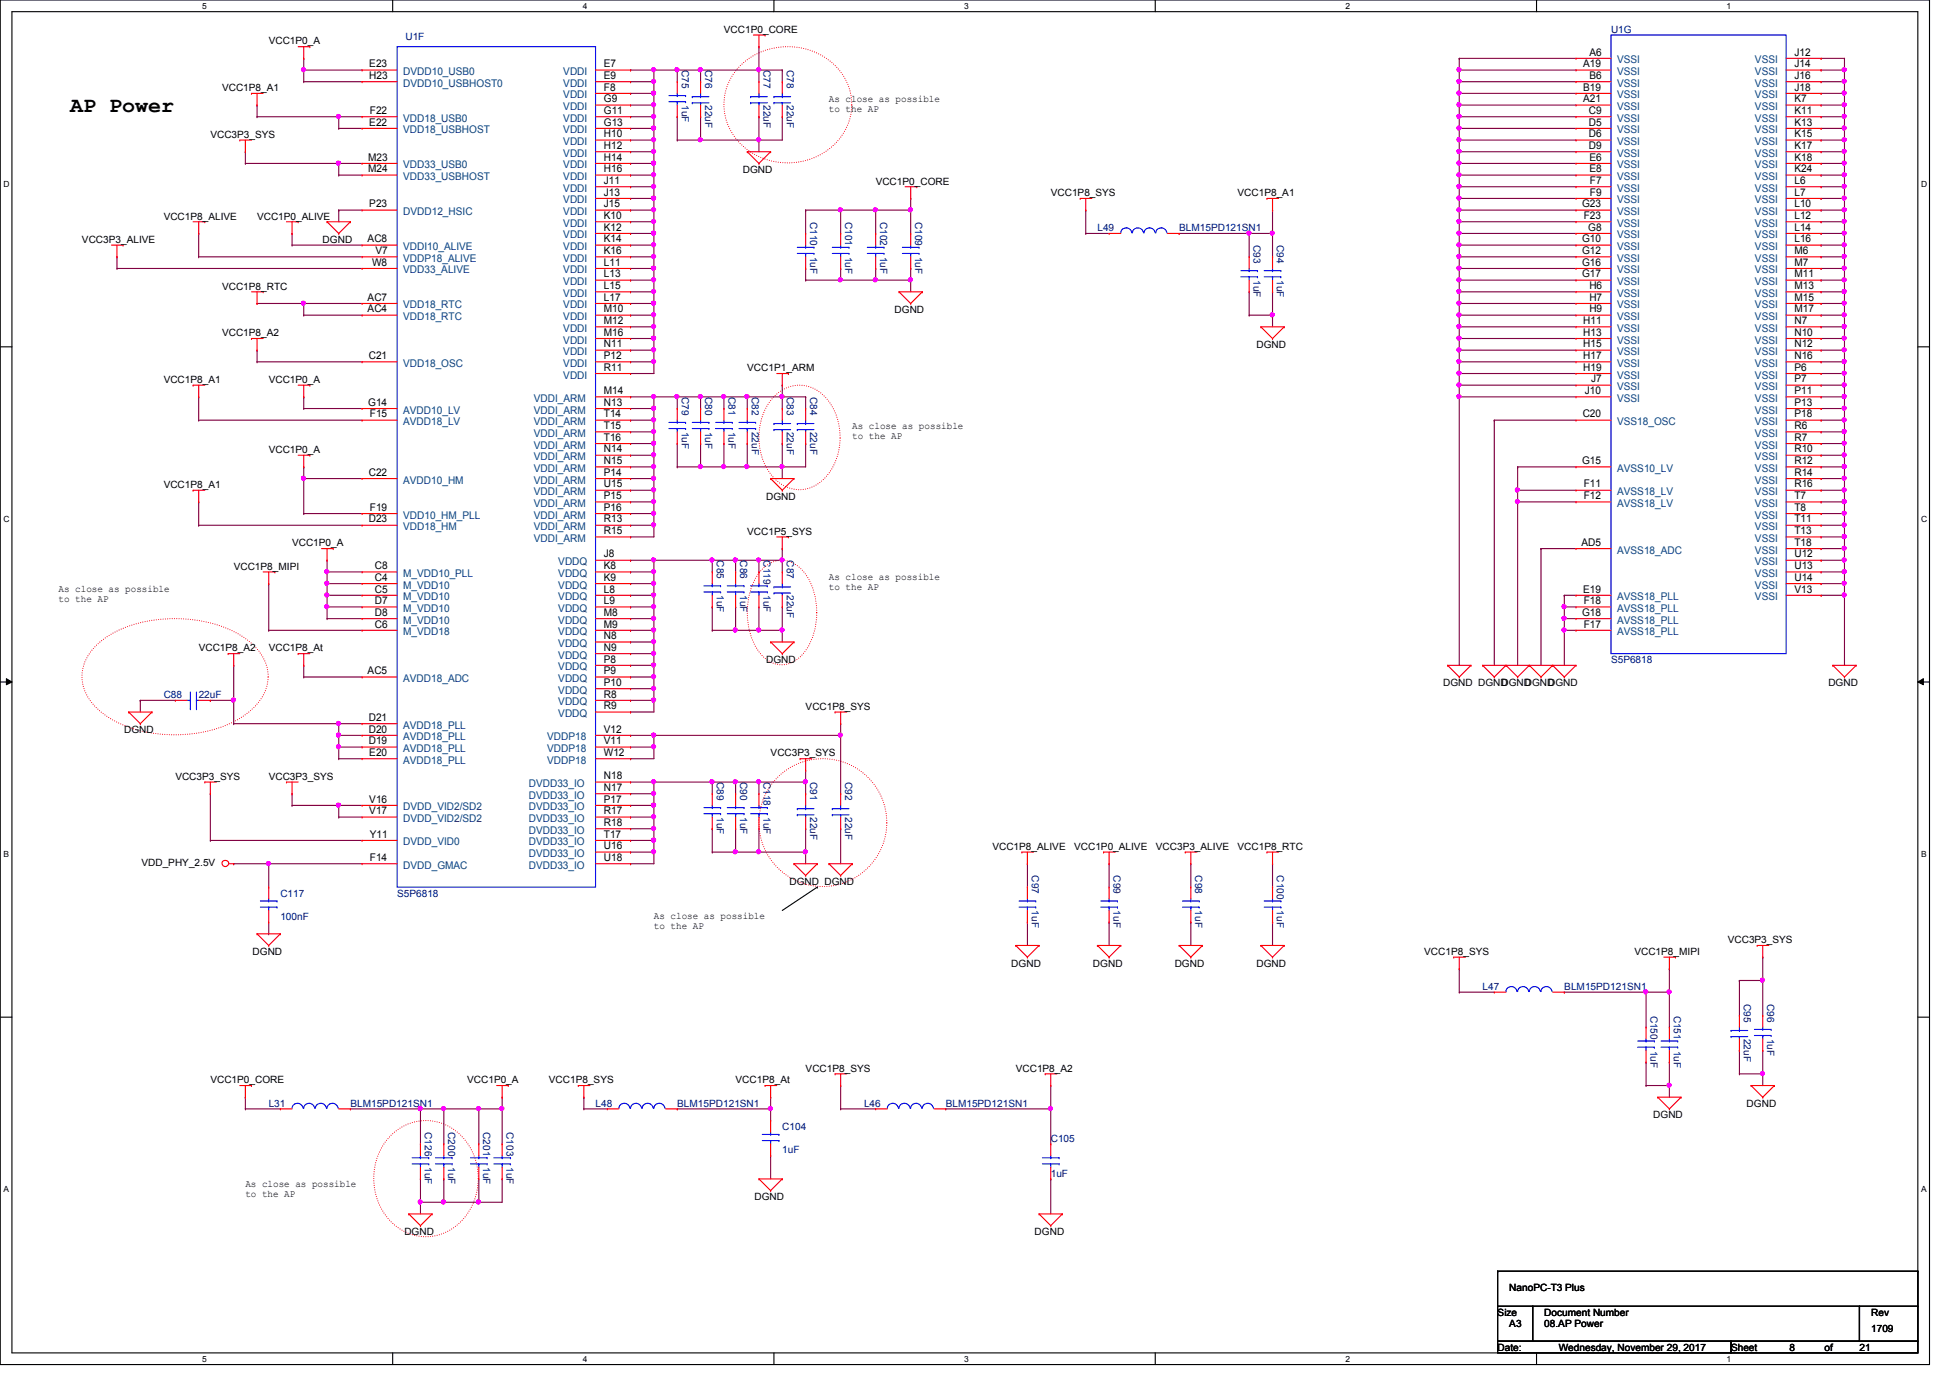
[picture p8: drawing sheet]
<svg xmlns="http://www.w3.org/2000/svg" width="297mm" height="210mm" viewBox="0 0 297 210" stroke-linecap="round" stroke-linejoin="round" font-family="sans-serif">
<defs><g id="words">
<text font-size="3.3" x="10.7" y="17.1">AP Power</text>
<g font-size="1.6">
<text x="56.3" y="10.2">E23</text>
<text x="92" y="10.2">E7</text>
<text x="241.2" y="10.2">A19</text>
<text x="242.1" y="8.5">A6</text>
<text x="273.3" y="8.5">J12</text>
<text x="273.3" y="10.2">J14</text>
<text x="56.3" y="12">H23</text>
<text x="56.3" y="17.4">F22</text>
<text x="92" y="12">E9</text>
<text x="92" y="13.8">F8</text>
<text x="92" y="15.6">G9</text>
<text x="92" y="17.4">G11</text>
<text x="241.2" y="15.6">A21</text>
<text x="241.2" y="13.8">B19</text>
<text x="242" y="17.4">C9</text>
<text x="242.1" y="12">B6</text>
<text x="273.3" y="12">J16</text>
<text x="273.3" y="13.8">J18</text>
<text x="273.3" y="15.6">K7</text>
<text x="273.3" y="17.4">K11</text>
<text x="56.3" y="19.1">E22</text>
<text x="92" y="19.1">G13</text>
<text x="92" y="20.9">H10</text>
<text x="92" y="22.7">H12</text>
<text x="242" y="22.7">D9</text>
<text x="242" y="20.9">D6</text>
<text x="242" y="19.1">D5</text>
<text x="273.3" y="19.1">K13</text>
<text x="273.3" y="20.9">K15</text>
<text x="273.3" y="22.7">K17</text>
<text x="56.1" y="24.5">M23</text>
<text x="56.1" y="26.2">M24</text>
<text x="92" y="24.5">H14</text>
<text x="92" y="26.2">H16</text>
<text x="92" y="28">J11</text>
<text x="92" y="29.8">J13</text>
<text x="242.1" y="26.2">E8</text>
<text x="242.1" y="24.5">E6</text>
<text x="242.2" y="29.8">F9</text>
<text x="242.2" y="28">F7</text>
<text x="273.3" y="24.5">K18</text>
<text x="273.3" y="26.2">K24</text>
<text x="273.3" y="28">L6</text>
<text x="273.3" y="29.8">L7</text>
<text x="56.3" y="31.6">P23</text>
<text x="92" y="31.6">J15</text>
<text x="92" y="33.4">K10</text>
<text x="92" y="35.1">K12</text>
<text x="241" y="31.6">G23</text>
<text x="241.3" y="33.4">F23</text>
<text x="241.9" y="35.1">G8</text>
<text x="273.3" y="31.6">L10</text>
<text x="273.3" y="33.4">L12</text>
<text x="273.3" y="35.1">L14</text>
<text x="56" y="36.9">AC8</text>
<text x="56.7" y="40.5">W8</text>
<text x="57.2" y="38.7">V7</text>
<text x="92" y="36.9">K14</text>
<text x="92" y="38.7">K16</text>
<text x="92" y="40.5">L11</text>
<text x="241" y="40.5">G16</text>
<text x="241" y="38.7">G12</text>
<text x="241" y="36.9">G10</text>
<text x="273.3" y="36.9">L16</text>
<text x="273.3" y="38.7">M6</text>
<text x="273.3" y="40.5">M7</text>
<text x="56" y="45.8">AC7</text>
<text x="56" y="47.6">AC4</text>
<text x="92" y="42.2">L13</text>
<text x="92" y="44">L15</text>
<text x="92" y="45.8">L17</text>
<text x="92" y="47.6">M10</text>
<text x="241" y="42.2">G17</text>
<text x="242.1" y="47.6">H9</text>
<text x="242.1" y="45.8">H7</text>
<text x="242.1" y="44">H6</text>
<text x="273.3" y="42.2">M11</text>
<text x="273.3" y="44">M13</text>
<text x="273.3" y="45.8">M15</text>
<text x="273.3" y="47.6">M17</text>
<text x="92" y="49.4">M12</text>
<text x="92" y="51.1">M16</text>
<text x="92" y="52.9">N11</text>
<text x="241.2" y="52.9">H15</text>
<text x="241.2" y="51.1">H13</text>
<text x="241.2" y="49.4">H11</text>
<text x="273.3" y="49.4">N7</text>
<text x="273.3" y="51.1">N10</text>
<text x="273.3" y="52.9">N12</text>
<text x="56.2" y="54.7">C21</text>
<text x="92" y="54.7">P12</text>
<text x="92" y="56.5">R11</text>
<text x="241.2" y="54.7">H17</text>
<text x="241.2" y="56.5">H19</text>
<text x="242.4" y="58.3">J7</text>
<text x="273.3" y="54.7">N16</text>
<text x="273.3" y="56.5">P6</text>
<text x="273.3" y="58.3">P7</text>
<text x="56.1" y="61.8">G14</text>
<text x="56.3" y="63.6">F15</text>
<text x="92" y="60">M14</text>
<text x="92" y="61.8">N13</text>
<text x="92" y="63.6">T14</text>
<text x="92" y="65.4">T15</text>
<text x="241.1" y="63.6">C20</text>
<text x="241.4" y="60">J10</text>
<text x="273.3" y="60">P11</text>
<text x="273.3" y="61.8">P13</text>
<text x="273.3" y="63.6">P18</text>
<text x="273.3" y="65.4">R6</text>
<text x="92" y="67.1">T16</text>
<text x="92" y="68.9">N14</text>
<text x="92" y="70.7">N15</text>
<text x="241" y="70.7">G15</text>
<text x="273.3" y="67.1">R7</text>
<text x="273.3" y="68.9">R10</text>
<text x="273.3" y="70.7">R12</text>
<text x="56.2" y="72.5">C22</text>
<text x="56.3" y="77.8">F19</text>
<text x="92" y="72.5">P14</text>
<text x="92" y="74.3">U15</text>
<text x="92" y="76">P15</text>
<text x="92" y="77.8">P16</text>
<text x="241.3" y="74.3">F11</text>
<text x="241.3" y="76">F12</text>
<text x="273.3" y="72.5">R14</text>
<text x="273.3" y="74.3">R16</text>
<text x="273.3" y="76">T7</text>
<text x="273.3" y="77.8">T8</text>
<text x="56.2" y="79.6">D23</text>
<text x="92" y="79.6">R13</text>
<text x="92" y="81.4">R15</text>
<text x="240.9" y="83.1">AD5</text>
<text x="273.3" y="79.6">T11</text>
<text x="273.3" y="81.4">T13</text>
<text x="273.3" y="83.1">T18</text>
<text x="57.1" y="88.5">C4</text>
<text x="57.1" y="86.7">C8</text>
<text x="92" y="88.5">K9</text>
<text x="92" y="86.7">K8</text>
<text x="92" y="84.9">J8</text>
<text x="273.3" y="84.9">U12</text>
<text x="273.3" y="86.7">U13</text>
<text x="273.3" y="88.5">U14</text>
<text x="57.1" y="90.3">C5</text>
<text x="57.1" y="92">D7</text>
<text x="57.1" y="93.8">D8</text>
<text x="57.1" y="95.6">C6</text>
<text x="92" y="95.6">M9</text>
<text x="92" y="93.8">M8</text>
<text x="92" y="92">L9</text>
<text x="92" y="90.3">L8</text>
<text x="241" y="93.8">G18</text>
<text x="241.2" y="90.3">E19</text>
<text x="241.3" y="92">F18</text>
<text x="241.3" y="95.6">F17</text>
<text x="273.3" y="90.3">V13</text>
<text x="92" y="100.9">P8</text>
<text x="92" y="99.1">N9</text>
<text x="92" y="97.4">N8</text>
<text x="56" y="102.7">AC5</text>
<text x="92" y="106.3">R8</text>
<text x="92" y="104.5">P10</text>
<text x="92" y="102.7">P9</text>
<text x="56.2" y="109.8">D21</text>
<text x="56.2" y="111.6">D20</text>
<text x="56.2" y="113.4">D19</text>
<text x="92" y="111.6">V12</text>
<text x="92" y="113.4">V11</text>
<text x="92" y="108">R9</text>
<text x="56.3" y="115.1">E20</text>
<text x="92" y="118.7">N18</text>
<text x="92" y="115.1">W12</text>
<text x="56.3" y="122.3">V16</text>
<text x="56.3" y="124">V17</text>
<text x="92" y="120.5">N17</text>
<text x="92" y="122.3">P17</text>
<text x="92" y="124">R17</text>
<text x="92" y="125.8">R18</text>
<text x="56.3" y="131.1">F14</text>
<text x="56.3" y="127.6">Y11</text>
<text x="92" y="127.6">T17</text>
<text x="92" y="129.4">U16</text>
<text x="92" y="131.1">U18</text>
</g>
<g font-size="1.6" fill="#004080">
<text x="61.4" y="11.4">DVDD10_USB0</text>
<text x="85.8" y="11.4">VDDI</text>
<text x="246.3" y="11.4">VSSI</text>
<text x="246.3" y="9.7">VSSI</text>
<text x="267.3" y="9.7">VSSI</text>
<text x="267.3" y="11.4">VSSI</text>
<text x="61.4" y="13.2">DVDD10_USBHOST0</text>
<text x="85.8" y="13.2">VDDI</text>
<text x="85.8" y="15">VDDI</text>
<text x="85.8" y="16.8">VDDI</text>
<text x="246.3" y="16.8">VSSI</text>
<text x="246.3" y="15">VSSI</text>
<text x="246.3" y="13.2">VSSI</text>
<text x="267.3" y="13.2">VSSI</text>
<text x="267.3" y="15">VSSI</text>
<text x="267.3" y="16.8">VSSI</text>
<text x="61.4" y="18.5">VDD18_USB0</text>
<text x="61.4" y="20.3">VDD18_USBHOST</text>
<text x="85.8" y="18.5">VDDI</text>
<text x="85.8" y="20.3">VDDI</text>
<text x="85.8" y="22.1">VDDI</text>
<text x="85.8" y="23.9">VDDI</text>
<text x="246.3" y="23.9">VSSI</text>
<text x="246.3" y="22.1">VSSI</text>
<text x="246.3" y="20.3">VSSI</text>
<text x="246.3" y="18.5">VSSI</text>
<text x="267.3" y="18.5">VSSI</text>
<text x="267.3" y="20.3">VSSI</text>
<text x="267.3" y="22.1">VSSI</text>
<text x="267.3" y="23.9">VSSI</text>
<text x="61.4" y="25.7">VDD33_USB0</text>
<text x="61.4" y="27.4">VDD33_USBHOST</text>
<text x="85.8" y="25.7">VDDI</text>
<text x="85.8" y="27.4">VDDI</text>
<text x="85.8" y="29.2">VDDI</text>
<text x="246.3" y="29.2">VSSI</text>
<text x="246.3" y="27.4">VSSI</text>
<text x="246.3" y="25.7">VSSI</text>
<text x="267.3" y="25.7">VSSI</text>
<text x="267.3" y="27.4">VSSI</text>
<text x="267.3" y="29.2">VSSI</text>
<text x="61.4" y="32.8">DVDD12_HSIC</text>
<text x="85.8" y="31">VDDI</text>
<text x="85.8" y="32.8">VDDI</text>
<text x="85.8" y="34.5">VDDI</text>
<text x="246.3" y="34.5">VSSI</text>
<text x="246.3" y="32.8">VSSI</text>
<text x="246.3" y="31">VSSI</text>
<text x="267.3" y="31">VSSI</text>
<text x="267.3" y="32.8">VSSI</text>
<text x="267.3" y="34.5">VSSI</text>
<text x="61.4" y="39.9">VDDP18_ALIVE</text>
<text x="61.4" y="41.7">VDD33_ALIVE</text>
<text x="61.4" y="38.1">VDDI10_ALIVE</text>
<text x="85.8" y="36.3">VDDI</text>
<text x="85.8" y="38.1">VDDI</text>
<text x="85.8" y="39.9">VDDI</text>
<text x="85.8" y="41.7">VDDI</text>
<text x="246.3" y="41.7">VSSI</text>
<text x="246.3" y="39.9">VSSI</text>
<text x="246.3" y="38.1">VSSI</text>
<text x="246.3" y="36.3">VSSI</text>
<text x="267.3" y="36.3">VSSI</text>
<text x="267.3" y="38.1">VSSI</text>
<text x="267.3" y="39.9">VSSI</text>
<text x="267.3" y="41.7">VSSI</text>
<text x="61.4" y="47">VDD18_RTC</text>
<text x="85.8" y="43.4">VDDI</text>
<text x="85.8" y="45.2">VDDI</text>
<text x="85.8" y="47">VDDI</text>
<text x="246.3" y="47">VSSI</text>
<text x="246.3" y="45.2">VSSI</text>
<text x="246.3" y="43.4">VSSI</text>
<text x="267.3" y="43.4">VSSI</text>
<text x="267.3" y="45.2">VSSI</text>
<text x="267.3" y="47">VSSI</text>
<text x="61.4" y="48.8">VDD18_RTC</text>
<text x="85.8" y="48.8">VDDI</text>
<text x="85.8" y="50.5">VDDI</text>
<text x="85.8" y="52.3">VDDI</text>
<text x="246.3" y="52.3">VSSI</text>
<text x="246.3" y="50.5">VSSI</text>
<text x="246.3" y="48.8">VSSI</text>
<text x="267.3" y="48.8">VSSI</text>
<text x="267.3" y="50.5">VSSI</text>
<text x="267.3" y="52.3">VSSI</text>
<text x="61.4" y="55.9">VDD18_OSC</text>
<text x="85.8" y="54.1">VDDI</text>
<text x="85.8" y="55.9">VDDI</text>
<text x="85.8" y="57.7">VDDI</text>
<text x="246.3" y="55.9">VSSI</text>
<text x="246.3" y="54.1">VSSI</text>
<text x="246.3" y="57.7">VSSI</text>
<text x="246.3" y="59.4">VSSI</text>
<text x="267.3" y="54.1">VSSI</text>
<text x="267.3" y="55.9">VSSI</text>
<text x="267.3" y="57.7">VSSI</text>
<text x="267.3" y="59.4">VSSI</text>
<text x="61.4" y="63">AVDD10_LV</text>
<text x="61.4" y="64.8">AVDD18_LV</text>
<text x="81.3" y="61.2">VDDI_ARM</text>
<text x="81.3" y="63">VDDI_ARM</text>
<text x="81.3" y="64.8">VDDI_ARM</text>
<text x="246.3" y="64.8">VSS18_OSC</text>
<text x="246.3" y="61.2">VSSI</text>
<text x="267.3" y="61.2">VSSI</text>
<text x="267.3" y="63">VSSI</text>
<text x="267.3" y="64.8">VSSI</text>
<text x="81.3" y="66.5">VDDI_ARM</text>
<text x="81.3" y="68.3">VDDI_ARM</text>
<text x="81.3" y="70.1">VDDI_ARM</text>
<text x="81.3" y="71.9">VDDI_ARM</text>
<text x="246.3" y="71.9">AVSS10_LV</text>
<text x="267.3" y="66.5">VSSI</text>
<text x="267.3" y="68.3">VSSI</text>
<text x="267.3" y="70.1">VSSI</text>
<text x="267.3" y="71.9">VSSI</text>
<text x="61.4" y="73.7">AVDD10_HM</text>
<text x="81.3" y="73.7">VDDI_ARM</text>
<text x="81.3" y="75.4">VDDI_ARM</text>
<text x="81.3" y="77.2">VDDI_ARM</text>
<text x="246.3" y="75.4">AVSS18_LV</text>
<text x="246.3" y="77.2">AVSS18_LV</text>
<text x="267.3" y="73.7">VSSI</text>
<text x="267.3" y="75.4">VSSI</text>
<text x="267.3" y="77.2">VSSI</text>
<text x="61.4" y="79">VDD10_HM_PLL</text>
<text x="61.4" y="80.8">VDD18_HM</text>
<text x="81.3" y="79">VDDI_ARM</text>
<text x="81.3" y="80.8">VDDI_ARM</text>
<text x="81.3" y="82.6">VDDI_ARM</text>
<text x="267.3" y="79">VSSI</text>
<text x="267.3" y="80.8">VSSI</text>
<text x="267.3" y="82.6">VSSI</text>
<text x="61.4" y="89.7">M_VDD10</text>
<text x="61.4" y="87.9">M_VDD10_PLL</text>
<text x="85" y="89.7">VDDQ</text>
<text x="85" y="87.9">VDDQ</text>
<text x="85" y="86.1">VDDQ</text>
<text x="246.3" y="84.3">AVSS18_ADC</text>
<text x="267.3" y="84.3">VSSI</text>
<text x="267.3" y="86.1">VSSI</text>
<text x="267.3" y="87.9">VSSI</text>
<text x="267.3" y="89.7">VSSI</text>
<text x="61.4" y="91.4">M_VDD10</text>
<text x="61.4" y="93.2">M_VDD10</text>
<text x="61.4" y="95">M_VDD10</text>
<text x="85" y="95">VDDQ</text>
<text x="85" y="93.2">VDDQ</text>
<text x="85" y="91.4">VDDQ</text>
<text x="246.3" y="91.4">AVSS18_PLL</text>
<text x="246.3" y="93.2">AVSS18_PLL</text>
<text x="246.3" y="95">AVSS18_PLL</text>
<text x="267.3" y="91.4">VSSI</text>
<text x="61.4" y="96.8">M_VDD18</text>
<text x="85" y="100.3">VDDQ</text>
<text x="85" y="98.6">VDDQ</text>
<text x="85" y="96.8">VDDQ</text>
<text x="246.3" y="96.8">AVSS18_PLL</text>
<text x="61.4" y="103.9">AVDD18_ADC</text>
<text x="85" y="107.4">VDDQ</text>
<text x="85" y="105.7">VDDQ</text>
<text x="85" y="103.9">VDDQ</text>
<text x="85" y="102.1">VDDQ</text>
<text x="61.4" y="111">AVDD18_PLL</text>
<text x="61.4" y="112.8">AVDD18_PLL</text>
<text x="83.4" y="112.8">VDDP18</text>
<text x="85" y="109.2">VDDQ</text>
<text x="61.4" y="114.6">AVDD18_PLL</text>
<text x="61.4" y="116.3">AVDD18_PLL</text>
<text x="80.6" y="119.9">DVDD33_IO</text>
<text x="83.4" y="114.6">VDDP18</text>
<text x="83.4" y="116.3">VDDP18</text>
<text x="61.4" y="123.4">DVDD_VID2/SD2</text>
<text x="61.4" y="125.2">DVDD_VID2/SD2</text>
<text x="80.6" y="121.7">DVDD33_IO</text>
<text x="80.6" y="123.4">DVDD33_IO</text>
<text x="80.6" y="125.2">DVDD33_IO</text>
<text x="61.4" y="128.8">DVDD_VID0</text>
<text x="80.6" y="127">DVDD33_IO</text>
<text x="80.6" y="128.8">DVDD33_IO</text>
<text x="80.6" y="130.6">DVDD33_IO</text>
<text x="61.4" y="132.3">DVDD_GMAC</text>
<text x="80.6" y="132.3">DVDD33_IO</text>
</g>
<g font-size="1.5">
<text x="110.3" y="5">VCC1P0_CORE</text>
<text x="40.9" y="6.8">VCC1P0_A</text>
<text x="33.8" y="13.9">VCC1P8_A1</text>
<text x="126.3" y="15.5">As close as possible</text>
<text x="126.3" y="17">to the AP</text>
<text x="32" y="21">VCC3P3_SYS</text>
<text x="113.2" y="26.3">DGND</text>
<text x="133.4" y="28.1">VCC1P0_CORE</text>
<text x="160.1" y="29.9">VCC1P8_SYS</text>
<text x="188.5" y="29.9">VCC1P8_A1</text>
<text x="24.9" y="33.4">VCC1P8_ALIVE</text>
<text x="39.2" y="33.4">VCC1P0_ALIVE</text>
<text x="12.5" y="37">VCC3P3_ALIVE</text>
<text x="49.1" y="37">DGND</text>
<text x="33.8" y="44.1">VCC1P8_RTC</text>
<text x="136.3" y="47.7">DGND</text>
<text x="33.8" y="51.2">VCC1P8_A2</text>
<text x="191.4" y="53">DGND</text>
<text x="24.9" y="58.3">VCC1P8_A1</text>
<text x="40.9" y="58.3">VCC1P0_A</text>
<text x="113.8" y="56.6">VCC1P1_ARM</text>
<text x="129.8" y="65.3">As close as possible</text>
<text x="40.9" y="69">VCC1P0_A</text>
<text x="129.8" y="66.8">to the AP</text>
<text x="24.9" y="74.3">VCC1P8_A1</text>
<text x="116.7" y="76.1">DGND</text>
<text x="44.5" y="83.2">VCC1P0_A</text>
<text x="113.8" y="81.4">VCC1P5_SYS</text>
<text x="35.6" y="86.8">VCC1P8_MIPI</text>
<text x="126.3" y="88.4">As close as possible</text>
<text x="126.3" y="89.9">to the AP</text>
<text x="8.9" y="90.2">As close as possible</text>
<text x="8.9" y="91.7">to the AP</text>
<text x="30.3" y="99.2">VCC1P8_A2</text>
<text x="40.9" y="99.2">VCC1P8_At</text>
<text x="116.7" y="101">DGND</text>
<text x="219.8" y="104.6">DGND DGND</text>
<text x="228.7" y="104.6">DGND</text>
<text x="232.3" y="104.6">DGND</text>
<text x="235.8" y="104.6">DGND</text>
<text x="278.5" y="104.6">DGND</text>
<text x="18.9" y="111.7">DGND</text>
<text x="122.7" y="108.1">VCC1P8_SYS</text>
<text x="26.7" y="118.8">VCC3P3_SYS</text>
<text x="40.9" y="118.8">VCC3P3_SYS</text>
<text x="117.4" y="115.2">VCC3P3_SYS</text>
<text x="21.5" y="131.9">VDD_PHY_2.5V</text>
<text x="151.2" y="129.5">VCC1P8_ALIVE</text>
<text x="163.6" y="129.5">VCC1P0_ALIVE</text>
<text x="176.1" y="129.5">VCC3P3_ALIVE</text>
<text x="188.5" y="129.5">VCC1P8_RTC</text>
<text x="120.3" y="134.8">DGND DGND</text>
<text x="99.6" y="140">As close as possible</text>
<text x="99.6" y="141.5">to the AP</text>
<text x="263.2" y="143.7">VCC3P3_SYS</text>
<text x="38.5" y="145.5">DGND</text>
<text x="154" y="147.2">DGND</text>
<text x="166.5" y="147.2">DGND</text>
<text x="178.9" y="147.2">DGND</text>
<text x="191.4" y="147.2">DGND</text>
<text x="217" y="145.5">VCC1P8_SYS</text>
<text x="249" y="145.5">VCC1P8_MIPI</text>
<text x="32" y="165">VCC1P0_CORE</text>
<text x="71.2" y="165">VCC1P0_A</text>
<text x="83.6" y="165">VCC1P8_SYS</text>
<text x="112.1" y="165">VCC1P8_At</text>
<text x="122.7" y="163.2">VCC1P8_SYS</text>
<text x="154.7" y="163.2">VCC1P8_A2</text>
<text x="251.8" y="170.3">DGND</text>
<text x="266.1" y="168.6">DGND</text>
<text x="37.4" y="180.8">As close as possible</text>
<text x="37.4" y="182.4">to the AP</text>
<text x="114.9" y="182.8">DGND</text>
<text x="61.6" y="188.1">DGND</text>
<text x="157.6" y="188.1">DGND</text>
<text x="229.9" y="196.7">NanoPC-T3 Plus</text>
<text x="228.1" y="200.4">Size</text>
<text x="229.9" y="202.2">A3</text>
<text x="235.2" y="200.4">Document Number</text>
<text x="235.2" y="202.2">08.AP Power</text>
<text x="285" y="202.9">1709</text>
<text x="285" y="200.4">Rev</text>
<text x="228.1" y="205.7">Date:</text>
<text x="237.4" y="205.7">Wednesday, November 29, 2017</text>
<text x="263.7" y="205.7">Sheet</text>
<text x="272.6" y="205.7">8</text>
<text x="277.9" y="205.7">of</text>
<text x="283.2" y="205.7">21</text>
</g>
<g font-size="1.5" fill="#000080">
<text x="245.4" y="5">U1G</text>
<text x="61.8" y="6.1">U1F</text>
<text x="103.8" y="10.7" transform="rotate(90 103.8 10.7)">C75</text>
<text x="107.4" y="10.7" transform="rotate(90 107.4 10.7)">C76</text>
<text x="116.3" y="10.7" transform="rotate(90 116.3 10.7)">C77</text>
<text x="119.8" y="10.7" transform="rotate(90 119.8 10.7)">C78</text>
<text x="103.8" y="16" transform="rotate(90 103.8 16)">1uF</text>
<text x="107.4" y="16" transform="rotate(90 107.4 16)">22uF</text>
<text x="116.3" y="16" transform="rotate(90 116.3 16)">22uF</text>
<text x="119.8" y="16" transform="rotate(90 119.8 16)">22uF</text>
<text x="123.4" y="33.8" transform="rotate(90 123.4 33.8)">C110</text>
<text x="128.7" y="33.8" transform="rotate(90 128.7 33.8)">C101</text>
<text x="134.1" y="33.8" transform="rotate(90 134.1 33.8)">C102</text>
<text x="139.4" y="33.8" transform="rotate(90 139.4 33.8)">C109</text>
<text x="167.2" y="35.2">L49</text>
<text x="179.6" y="35.2">BLM15PD121SN1</text>
<text x="123.4" y="39.1" transform="rotate(90 123.4 39.1)">1uF</text>
<text x="128.7" y="39.1" transform="rotate(90 128.7 39.1)">1uF</text>
<text x="134.1" y="39.1" transform="rotate(90 134.1 39.1)">1uF</text>
<text x="139.4" y="39.1" transform="rotate(90 139.4 39.1)">1uF</text>
<text x="191" y="37.3" transform="rotate(90 191 37.3)">C93</text>
<text x="194.5" y="37.3" transform="rotate(90 194.5 37.3)">C94</text>
<text x="191" y="42.7" transform="rotate(90 191 42.7)">1uF</text>
<text x="194.5" y="42.7" transform="rotate(90 194.5 42.7)">1uF</text>
<text x="103.8" y="60.5" transform="rotate(90 103.8 60.5)">C79</text>
<text x="103.8" y="65.8" transform="rotate(90 103.8 65.8)">1uF</text>
<text x="107.4" y="60.5" transform="rotate(90 107.4 60.5)">C80</text>
<text x="107.4" y="65.8" transform="rotate(90 107.4 65.8)">1uF</text>
<text x="111" y="60.5" transform="rotate(90 111 60.5)">C81</text>
<text x="111" y="65.8" transform="rotate(90 111 65.8)">1uF</text>
<text x="114.5" y="60.5" transform="rotate(90 114.5 60.5)">C82</text>
<text x="114.5" y="65.8" transform="rotate(90 114.5 65.8)">22uF</text>
<text x="119.8" y="60.5" transform="rotate(90 119.8 60.5)">C83</text>
<text x="119.8" y="65.8" transform="rotate(90 119.8 65.8)">22uF</text>
<text x="123.4" y="60.5" transform="rotate(90 123.4 60.5)">C84</text>
<text x="123.4" y="65.8" transform="rotate(90 123.4 65.8)">22uF</text>
<text x="109.2" y="85.3" transform="rotate(90 109.2 85.3)">C85</text>
<text x="112.7" y="85.3" transform="rotate(90 112.7 85.3)">C86</text>
<text x="116.3" y="85.3" transform="rotate(90 116.3 85.3)">C119</text>
<text x="119.8" y="85.3" transform="rotate(90 119.8 85.3)">C87</text>
<text x="109.2" y="90.7" transform="rotate(90 109.2 90.7)">1uF</text>
<text x="112.7" y="90.7" transform="rotate(90 112.7 90.7)">1uF</text>
<text x="116.3" y="90.7" transform="rotate(90 116.3 90.7)">1uF</text>
<text x="119.8" y="90.7" transform="rotate(90 119.8 90.7)">22uF</text>
<text x="245.4" y="101">S5P6818</text>
<text x="24.9" y="106.3">C88</text>
<text x="30.3" y="106.3">22uF</text>
<text x="109.2" y="119.1" transform="rotate(90 109.2 119.1)">C89</text>
<text x="112.7" y="119.1" transform="rotate(90 112.7 119.1)">C90</text>
<text x="116.3" y="119.1" transform="rotate(90 116.3 119.1)">C118</text>
<text x="123.4" y="119.1" transform="rotate(90 123.4 119.1)">C91</text>
<text x="128.7" y="119.1" transform="rotate(90 128.7 119.1)">C92</text>
<text x="109.2" y="124.5" transform="rotate(90 109.2 124.5)">1uF</text>
<text x="112.7" y="124.5" transform="rotate(90 112.7 124.5)">1uF</text>
<text x="116.3" y="124.5" transform="rotate(90 116.3 124.5)">1uF</text>
<text x="123.4" y="124.5" transform="rotate(90 123.4 124.5)">22uF</text>
<text x="128.7" y="124.5" transform="rotate(90 128.7 124.5)">22uF</text>
<text x="42.7" y="136.6">C117</text>
<text x="60.5" y="136.6">S5P6818</text>
<text x="157.2" y="133.4" transform="rotate(90 157.2 133.4)">C97</text>
<text x="169.6" y="133.4" transform="rotate(90 169.6 133.4)">C99</text>
<text x="182.1" y="133.4" transform="rotate(90 182.1 133.4)">C98</text>
<text x="194.5" y="133.4" transform="rotate(90 194.5 133.4)">C100</text>
<text x="42.7" y="140.1">100nF</text>
<text x="157.2" y="138.7" transform="rotate(90 157.2 138.7)">1uF</text>
<text x="169.6" y="138.7" transform="rotate(90 169.6 138.7)">1uF</text>
<text x="182.1" y="138.7" transform="rotate(90 182.1 138.7)">1uF</text>
<text x="194.5" y="138.7" transform="rotate(90 194.5 138.7)">1uF</text>
<text x="225.8" y="150.8">L47</text>
<text x="238.3" y="150.8">BLM15PD121SN1</text>
<text x="251.4" y="154.7" transform="rotate(90 251.4 154.7)">C150</text>
<text x="255" y="154.7" transform="rotate(90 255 154.7)">C151</text>
<text x="265.6" y="152.9" transform="rotate(90 265.6 152.9)">C95</text>
<text x="269.2" y="152.9" transform="rotate(90 269.2 152.9)">C96</text>
<text x="251.4" y="160" transform="rotate(90 251.4 160)">1uF</text>
<text x="255" y="160" transform="rotate(90 255 160)">1uF</text>
<text x="265.6" y="158.2" transform="rotate(90 265.6 158.2)">22uF</text>
<text x="269.2" y="158.2" transform="rotate(90 269.2 158.2)">1uF</text>
<text x="40.9" y="168.6">L31</text>
<text x="53.4" y="168.6">BLM15PD121SN1</text>
<text x="64.7" y="172.5" transform="rotate(90 64.7 172.5)">C126</text>
<text x="68.3" y="172.5" transform="rotate(90 68.3 172.5)">C200</text>
<text x="73.6" y="172.5" transform="rotate(90 73.6 172.5)">C201</text>
<text x="77.2" y="172.5" transform="rotate(90 77.2 172.5)">C103</text>
<text x="90.7" y="168.6">L48</text>
<text x="103.2" y="168.6">BLM15PD121SN1</text>
<text x="119.2" y="172.1">C104</text>
<text x="131.6" y="168.6">L46</text>
<text x="144.1" y="168.6">BLM15PD121SN1</text>
<text x="160.1" y="173.9">C105</text>
<text x="64.7" y="177.8" transform="rotate(90 64.7 177.8)">1uF</text>
<text x="68.3" y="177.8" transform="rotate(90 68.3 177.8)">1uF</text>
<text x="73.6" y="177.8" transform="rotate(90 73.6 177.8)">1uF</text>
<text x="77.2" y="177.8" transform="rotate(90 77.2 177.8)">1uF</text>
<text x="119.2" y="175.7">1uF</text>
<text x="160.1" y="179.2">1uF</text>
</g>
<g font-size="1.3">
<text x="30.8" y="1.4">5</text>
<text x="88.8" y="1.4">4</text>
<text x="146.9" y="1.4">3</text>
<text x="204.9" y="1.4">2</text>
<text x="263" y="1.4">1</text>
<text x=".5" y="28.4">D</text>
<text x="292.6" y="28.4">D</text>
<text x=".5" y="79.5">C</text>
<text x="292.6" y="79.5">C</text>
<text x=".5" y="130.6">B</text>
<text x="292.6" y="130.6">B</text>
<text x=".5" y="181.6">A</text>
<text x="292.6" y="181.6">A</text>
<text x="30.8" y="207.5">5</text>
<text x="88.8" y="207.5">4</text>
<text x="146.9" y="207.5">3</text>
<text x="204.9" y="207.5">2</text>
<text x="263" y="207.5">1</text>
</g>
</g></defs>
<path d="M0 0h293.9v207.9h-293.9zM1.8 1.8h290.3v204.3h-290.3z" fill="none" stroke="#000" stroke-width=".17"/>
<g fill="#fff">
<path d="M30.8 .3h.7v1.4h-.7z"/>
<path d="M30.8 206.3h.7v1.5h-.7z"/>
</g>
<path d="M59.8 0v1.8M59.8 206.1v1.8" fill="none" stroke="#000" stroke-width=".17"/>
<g fill="#fff">
<path d="M88.8 .3h.6v1.4h-.6z"/>
<path d="M88.8 206.3h.6v1.5h-.6z"/>
</g>
<path d="M117.9 0v1.8M117.9 206.1v1.8" fill="none" stroke="#000" stroke-width=".17"/>
<g fill="#fff">
<path d="M146.9 .3h.6v1.4h-.6z"/>
<path d="M146.9 206.3h.6v1.5h-.6z"/>
</g>
<path d="M176 0v1.8M176 206.1v1.8" fill="none" stroke="#000" stroke-width=".17"/>
<g fill="#fff">
<path d="M204.9 .3h.7v1.4h-.7z"/>
<path d="M204.9 206.3h.7v1.5h-.7z"/>
</g>
<path d="M234.1 0v1.8M234.1 206.1v1.8" fill="none" stroke="#000" stroke-width=".17"/>
<g fill="#fff">
<path d="M263 .3h.7v1.4h-.7z"/>
<path d="M263 206.3h.7v1.5h-.7z"/>
<path d="M.5 27.3h1v1.4h-1z"/>
<path d="M292.6 27.3h1v1.4h-1z"/>
<path d="M.5 78.3h1v1.5h-1z"/>
<path d="M292.6 78.3h1v1.5h-1z"/>
</g>
<path d="M0 52.8h1.8M292.1 52.8h1.8" fill="none" stroke="#000" stroke-width=".17"/>
<g fill="#fff">
<path d="M.5 129.4h.9v1.4h-.9z"/>
<path d="M292.6 129.4h.9v1.4h-.9z"/>
</g>
<path d="M0 103.9h1.8M292.1 103.9h1.8" fill="none" stroke="#000" stroke-width=".17"/>
<path d="M1 103.4l.8 .5-.8 .4zM292.1 103.9l.9-.5v.9z" fill="#000"/>
<path d="M1 103.4l.8 .5-.8 .4zM292.1 103.9l.9-.5v.9z" fill="none" stroke="#000" stroke-width=".15"/>
<g fill="#fff">
<path d="M.5 180.4h.8v1.5h-.8z"/>
<path d="M292.6 180.4h.8v1.5h-.8z"/>
</g>
<path d="M124.5 135.1h.1M124.5 135.1l-5.3 3.6M0 154.9h1.8M292.1 154.9h1.8" fill="none" stroke="#000" stroke-width=".17"/>
<g fill="none" stroke="#f00" stroke-width=".17" stroke-dasharray="0 .3">
<path d="M112.7 10.1a10.4 10.4 0 0 1 15.9 1.7 8.5 8.5 0 0 1-4 12 10.1 10.1 0 0 1-13.7-4.7 8.3 8.3 0 0 1 1.8-9zM117.7 60.6a5.2 5.2 0 0 1 8.1 0 9.4 9.4 0 0 1-.7 12.7 5.1 5.1 0 0 1-7.4-.7 9.6 9.6 0 0 1 0-12zM14.7 98.3a16.5 16.5 0 0 1 10.3-4 19.5 19.5 0 0 1 12.7 3.2 6.9 6.9 0 0 1 3.1 6.6 8.3 8.3 0 0 1-4.1 5.2 20.7 20.7 0 0 1-20.1 0 7.9 7.9 0 0 1-4.1-6.3 6.5 6.5 0 0 1 2.2-4.7zM116.2 86.6a4 4 0 0 1 6.4 .7 10.7 10.7 0 0 1 0 12 4.1 4.1 0 0 1-7 0 11 11 0 0 1 0-12zM59.3 173.2a7.5 7.5 0 0 1 12.4 1.8 9.3 9.3 0 0 1-3.7 12.7 7.7 7.7 0 0 1-10.4-4.7 9.6 9.6 0 0 1 1.7-9.8z"/>
<circle cx="125.3" cy="125.3" r="9.7"/>
</g>
<g fill="none" stroke="#800040" stroke-width=".17">
<path d="M115.6 7.1h.1M115.6 7.1v3.6M277.4 16h.1M277.4 16h3.6M222.3 48h.1M222.3 48h17.8M277.4 53.3h.1M277.4 53.3h3.6M46.3 72.9h.1M46.3 72.9h8.9M103.2 71.1h.1M103.2 71.1h3.5"/>
<path d="M110.3 67.6h.1M110.3 71.1h.1M110.3 71.1h3.5M110.3 67.6v3.5M96.1 108.5h.1M96.1 108.5h3.5"/>
</g>
<circle cx="113.8" cy="71.1" r=".31" fill="#f0f"/>
<circle cx="113.8" cy="71.1" r=".31" fill="none" stroke="#f0f" stroke-width=".17"/>
<circle cx="110.2" cy="71.1" r=".31" fill="#f0f"/>
<circle cx="110.2" cy="71.1" r=".31" fill="none" stroke="#f0f" stroke-width=".17"/>
<path d="M103.2 67.6h.1M103.2 67.6v3.5M106.7 67.6h.1M106.7 67.6v3.5M119.2 71.1h.1M119.2 71.1v1.8M122.7 67.6h.1M122.7 67.6v3.5M122.7 117.3h.1M122.7 117.3v1.8" fill="none" stroke="#800040" stroke-width=".17"/>
<circle cx="122.7" cy="119.1" r=".31" fill="#f0f"/>
<circle cx="122.7" cy="119.1" r=".31" fill="none" stroke="#f0f" stroke-width=".17"/>
<path d="M99.6 119.1h.1M99.6 119.1h8.9" fill="none" stroke="#800040" stroke-width=".17"/>
<circle cx="108.4" cy="119.1" r=".31" fill="#f0f"/>
<circle cx="108.4" cy="119.1" r=".31" fill="none" stroke="#f0f" stroke-width=".17"/>
<circle cx="99.6" cy="119.1" r=".31" fill="#f0f"/>
<circle cx="99.6" cy="119.1" r=".31" fill="none" stroke="#f0f" stroke-width=".17"/>
<path d="M96.1 56.9h.1M99.6 55.1h.1M99.6 55.1v1.8h-3.5M40.9 131.6h.1M40.9 131.6h14.3" fill="none" stroke="#800040" stroke-width=".17"/>
<circle cx="40.9" cy="131.5" r=".31" fill="#f0f"/>
<circle cx="40.9" cy="131.5" r=".31" fill="none" stroke="#f0f" stroke-width=".17"/>
<path d="M231.2 76.5h.1M231.2 76.5v24.8" fill="none" stroke="#800040" stroke-width=".17"/>
<circle cx="231.1" cy="76.4" r=".31" fill="#f0f"/>
<circle cx="231.1" cy="76.4" r=".31" fill="none" stroke="#f0f" stroke-width=".17"/>
<path d="M222.3 12.4h.1M222.3 12.4h17.8M222.3 58.7h.1M222.3 56.9h.1M222.3 49.8h.1M222.3 58.7h17.8M222.3 56.9v1.8M222.3 49.8h17.8M277.4 55.1h.1M277.4 55.1h3.6" fill="none" stroke="#800040" stroke-width=".17"/>
<circle cx="222.2" cy="49.7" r=".31" fill="#f0f"/>
<circle cx="222.2" cy="49.7" r=".31" fill="none" stroke="#f0f" stroke-width=".17"/>
<path d="M281 74.7h.1M281 74.7v1.8M281 87.1h.1M281 87.1v1.8M96.1 131.6h.1M99.6 129.8h.1M99.6 129.8v1.8h-3.5" fill="none" stroke="#800040" stroke-width=".17"/>
<circle cx="280.9" cy="76.4" r=".31" fill="#f0f"/>
<circle cx="280.9" cy="76.4" r=".31" fill="none" stroke="#f0f" stroke-width=".17"/>
<path d="M281 32h.1M281 30.2h.1M281 39.1h.1M281 30.2v3.6M281 39.1v1.8M281 48h.1M281 48v1.8M281 81.8h.1M281 81.8v1.8" fill="none" stroke="#800040" stroke-width=".17"/>
<circle cx="280.9" cy="40.8" r=".31" fill="#f0f"/>
<circle cx="280.9" cy="40.8" r=".31" fill="none" stroke="#f0f" stroke-width=".17"/>
<circle cx="280.9" cy="39.1" r=".31" fill="#f0f"/>
<circle cx="280.9" cy="39.1" r=".31" fill="none" stroke="#f0f" stroke-width=".17"/>
<path d="M281 62.2h.1M281 60.5h.1M281 64h.1M281 69.3h.1M281 67.6h.1M281 60.5v5.3M281 67.6v3.5M281 83.6h.1M281 83.6v1.7" fill="none" stroke="#800040" stroke-width=".17"/>
<circle cx="280.9" cy="69.3" r=".31" fill="#f0f"/>
<circle cx="280.9" cy="69.3" r=".31" fill="none" stroke="#f0f" stroke-width=".17"/>
<path d="M281 65.8h.1M281 65.8v1.8" fill="none" stroke="#800040" stroke-width=".17"/>
<circle cx="280.9" cy="67.5" r=".31" fill="#f0f"/>
<circle cx="280.9" cy="67.5" r=".31" fill="none" stroke="#f0f" stroke-width=".17"/>
<circle cx="280.9" cy="65.7" r=".31" fill="#f0f"/>
<circle cx="280.9" cy="65.7" r=".31" fill="none" stroke="#f0f" stroke-width=".17"/>
<path d="M281 24.9h.1M281 24.9v1.8M281 56.9h.1M281 44.4h.1M281 44.4v1.8M281 56.9v1.8" fill="none" stroke="#800040" stroke-width=".17"/>
<circle cx="280.9" cy="24.8" r=".31" fill="#f0f"/>
<circle cx="280.9" cy="24.8" r=".31" fill="none" stroke="#f0f" stroke-width=".17"/>
<path d="M281 17.8h.1M281 17.8v1.8M281 21.3h.1M281 21.3v1.8" fill="none" stroke="#800040" stroke-width=".17"/>
<circle cx="280.9" cy="19.5" r=".31" fill="#f0f"/>
<circle cx="280.9" cy="19.5" r=".31" fill="none" stroke="#f0f" stroke-width=".17"/>
<circle cx="280.9" cy="17.7" r=".31" fill="#f0f"/>
<circle cx="280.9" cy="17.7" r=".31" fill="none" stroke="#f0f" stroke-width=".17"/>
<path d="M281 42.7h.1M281 42.7v1.7M281 72.9h.1M281 72.9v1.8" fill="none" stroke="#800040" stroke-width=".17"/>
<circle cx="280.9" cy="44.4" r=".31" fill="#f0f"/>
<circle cx="280.9" cy="44.4" r=".31" fill="none" stroke="#f0f" stroke-width=".17"/>
<circle cx="280.9" cy="42.6" r=".31" fill="#f0f"/>
<circle cx="280.9" cy="42.6" r=".31" fill="none" stroke="#f0f" stroke-width=".17"/>
<path d="M281 33.8h.1M281 33.8v1.8" fill="none" stroke="#800040" stroke-width=".17"/>
<circle cx="280.9" cy="35.5" r=".31" fill="#f0f"/>
<circle cx="280.9" cy="35.5" r=".31" fill="none" stroke="#f0f" stroke-width=".17"/>
<circle cx="280.9" cy="33.7" r=".31" fill="#f0f"/>
<circle cx="280.9" cy="33.7" r=".31" fill="none" stroke="#f0f" stroke-width=".17"/>
<path d="M281 71.1h.1M281 71.1v1.8M281 88.9h.1M281 88.9v1.8" fill="none" stroke="#800040" stroke-width=".17"/>
<circle cx="280.9" cy="71.1" r=".31" fill="#f0f"/>
<circle cx="280.9" cy="71.1" r=".31" fill="none" stroke="#f0f" stroke-width=".17"/>
<path d="M281 19.6h.1M281 19.6v1.7" fill="none" stroke="#800040" stroke-width=".17"/>
<circle cx="280.9" cy="21.3" r=".31" fill="#f0f"/>
<circle cx="280.9" cy="21.3" r=".31" fill="none" stroke="#f0f" stroke-width=".17"/>
<path d="M281 37.3h.1M281 37.3v1.8M281 51.6h.1M281 51.6v1.7" fill="none" stroke="#800040" stroke-width=".17"/>
<circle cx="280.9" cy="37.3" r=".31" fill="#f0f"/>
<circle cx="280.9" cy="37.3" r=".31" fill="none" stroke="#f0f" stroke-width=".17"/>
<path d="M281 46.2h.1M281 46.2v1.8" fill="none" stroke="#800040" stroke-width=".17"/>
<circle cx="280.9" cy="46.2" r=".31" fill="#f0f"/>
<circle cx="280.9" cy="46.2" r=".31" fill="none" stroke="#f0f" stroke-width=".17"/>
<path d="M281 90.7h.1M281 90.7v10.6" fill="none" stroke="#800040" stroke-width=".17"/>
<circle cx="280.9" cy="90.6" r=".31" fill="#f0f"/>
<circle cx="280.9" cy="90.6" r=".31" fill="none" stroke="#f0f" stroke-width=".17"/>
<path d="M106.7 71.1h.1M106.7 71.1h3.6" fill="none" stroke="#800040" stroke-width=".17"/>
<circle cx="106.7" cy="71.1" r=".31" fill="#f0f"/>
<circle cx="106.7" cy="71.1" r=".31" fill="none" stroke="#f0f" stroke-width=".17"/>
<path d="M110.3 60.5h.1M110.3 60.5h3.5" fill="none" stroke="#800040" stroke-width=".17"/>
<circle cx="113.8" cy="60.4" r=".31" fill="#f0f"/>
<circle cx="113.8" cy="60.4" r=".31" fill="none" stroke="#f0f" stroke-width=".17"/>
<circle cx="110.2" cy="60.4" r=".31" fill="#f0f"/>
<circle cx="110.2" cy="60.4" r=".31" fill="none" stroke="#f0f" stroke-width=".17"/>
<path d="M281 35.6h.1M281 35.6v1.7M281 85.3h.1M281 85.3v1.8M46.3 101.3h.1M46.3 101.3v1.8" fill="none" stroke="#800040" stroke-width=".17"/>
<circle cx="280.9" cy="87.1" r=".31" fill="#f0f"/>
<circle cx="280.9" cy="87.1" r=".31" fill="none" stroke="#f0f" stroke-width=".17"/>
<path d="M281 55.1h.1M281 55.1v1.8M99.6 60.5h.1M99.6 60.5h3.6M238.3 90.7h.1M238.3 96h.1M238.3 90.7v1.8M238.3 96h1.8" fill="none" stroke="#800040" stroke-width=".17"/>
<circle cx="103.1" cy="60.4" r=".31" fill="#f0f"/>
<circle cx="103.1" cy="60.4" r=".31" fill="none" stroke="#f0f" stroke-width=".17"/>
<circle cx="99.6" cy="60.4" r=".31" fill="#f0f"/>
<circle cx="99.6" cy="60.4" r=".31" fill="none" stroke="#f0f" stroke-width=".17"/>
<path d="M281 28.4h.1M281 28.4v1.8M281 53.3h.1M281 53.3v1.8M103.2 60.5h.1M103.2 60.5h3.5M281 80h.1M281 80v1.8" fill="none" stroke="#800040" stroke-width=".17"/>
<circle cx="280.9" cy="55.1" r=".31" fill="#f0f"/>
<circle cx="280.9" cy="55.1" r=".31" fill="none" stroke="#f0f" stroke-width=".17"/>
<circle cx="280.9" cy="53.3" r=".31" fill="#f0f"/>
<circle cx="280.9" cy="53.3" r=".31" fill="none" stroke="#f0f" stroke-width=".17"/>
<path d="M277.4 56.9h.1M277.4 56.9h3.6" fill="none" stroke="#800040" stroke-width=".17"/>
<circle cx="280.9" cy="56.8" r=".31" fill="#f0f"/>
<circle cx="280.9" cy="56.8" r=".31" fill="none" stroke="#f0f" stroke-width=".17"/>
<path d="M51.6 17.8h.1M51.6 17.8v1.8M222.3 14.2h.1M222.3 14.2h17.8M222.3 51.6h.1M222.3 51.6h17.8" fill="none" stroke="#800040" stroke-width=".17"/>
<circle cx="222.2" cy="51.5" r=".31" fill="#f0f"/>
<circle cx="222.2" cy="51.5" r=".31" fill="none" stroke="#f0f" stroke-width=".17"/>
<path d="M281 14.2h.1M281 14.2v1.8M17.8 39.1h.1M17.8 39.1v1.8" fill="none" stroke="#800040" stroke-width=".17"/>
<circle cx="280.9" cy="15.9" r=".31" fill="#f0f"/>
<circle cx="280.9" cy="15.9" r=".31" fill="none" stroke="#f0f" stroke-width=".17"/>
<circle cx="280.9" cy="14.2" r=".31" fill="#f0f"/>
<circle cx="280.9" cy="14.2" r=".31" fill="none" stroke="#f0f" stroke-width=".17"/>
<path d="M115.6 119.1h.1M115.6 119.1h7.1M115.6 129.8h.1M115.6 129.8h7.1" fill="none" stroke="#800040" stroke-width=".17"/>
<circle cx="115.6" cy="119.1" r=".31" fill="#f0f"/>
<circle cx="115.6" cy="119.1" r=".31" fill="none" stroke="#f0f" stroke-width=".17"/>
<path d="M122.7 129.8h.1M122.7 129.8v1.8" fill="none" stroke="#800040" stroke-width=".17"/>
<circle cx="122.7" cy="129.7" r=".31" fill="#f0f"/>
<circle cx="122.7" cy="129.7" r=".31" fill="none" stroke="#f0f" stroke-width=".17"/>
<path d="M277.4 58.7h.1M277.4 58.7h3.6M122.7 119.1h.1M122.7 119.1v1.8M122.7 126.2h.1M122.7 126.2v3.6" fill="none" stroke="#800040" stroke-width=".17"/>
<circle cx="280.9" cy="58.6" r=".31" fill="#f0f"/>
<circle cx="280.9" cy="58.6" r=".31" fill="none" stroke="#f0f" stroke-width=".17"/>
<path d="M96.1 87.1h.1M96.1 87.1h3.5" fill="none" stroke="#800040" stroke-width=".17"/>
<circle cx="99.6" cy="87.1" r=".31" fill="#f0f"/>
<circle cx="99.6" cy="87.1" r=".31" fill="none" stroke="#f0f" stroke-width=".17"/>
<path d="M96.1 12.4h.1M96.1 12.4h3.5M222.3 16h.1M222.3 16h17.8M99.6 85.3h.1M99.6 85.3h8.9" fill="none" stroke="#800040" stroke-width=".17"/>
<circle cx="99.6" cy="85.3" r=".31" fill="#f0f"/>
<circle cx="99.6" cy="85.3" r=".31" fill="none" stroke="#f0f" stroke-width=".17"/>
<path d="M222.3 53.3h.1M222.3 53.3h17.8M46.3 60.5h.1M46.3 60.5v1.7M277.4 60.5h.1M277.4 60.5h3.6" fill="none" stroke="#800040" stroke-width=".17"/>
<circle cx="280.9" cy="60.4" r=".31" fill="#f0f"/>
<circle cx="280.9" cy="60.4" r=".31" fill="none" stroke="#f0f" stroke-width=".17"/>
<path d="M99.6 119.1h.1M99.6 119.1v1.8h-3.5M96.1 120.9h.1" fill="none" stroke="#800040" stroke-width=".17"/>
<circle cx="99.6" cy="120.9" r=".31" fill="#f0f"/>
<circle cx="99.6" cy="120.9" r=".31" fill="none" stroke="#f0f" stroke-width=".17"/>
<path d="M222.3 58.7h.1M222.3 58.7v1.8M96.1 62.2h.1M96.1 62.2h3.5M222.3 60.5h.1M222.3 60.5h17.8M227.6 64h.1M227.6 64v37.3M99.6 80h.1M99.6 80v1.8" fill="none" stroke="#800040" stroke-width=".17"/>
<circle cx="222.2" cy="58.6" r=".31" fill="#f0f"/>
<circle cx="222.2" cy="58.6" r=".31" fill="none" stroke="#f0f" stroke-width=".17"/>
<path d="M222.3 17.8h.1M222.3 17.8h17.8" fill="none" stroke="#800040" stroke-width=".17"/>
<circle cx="222.2" cy="17.7" r=".31" fill="#f0f"/>
<circle cx="222.2" cy="17.7" r=".31" fill="none" stroke="#f0f" stroke-width=".17"/>
<path d="M115.6 17.8h.1M115.6 17.8v3.5M222.3 55.1h.1M222.3 55.1h17.8M277.4 62.2h.1M277.4 62.2h3.6M238.3 94.2h.1M238.3 94.2h1.8M238.3 94.2v1.8" fill="none" stroke="#800040" stroke-width=".17"/>
<circle cx="280.9" cy="62.2" r=".31" fill="#f0f"/>
<circle cx="280.9" cy="62.2" r=".31" fill="none" stroke="#f0f" stroke-width=".17"/>
<g fill="none" stroke="#800040" stroke-width=".17">
<path d="M51.6 19.6h.1M51.6 19.6h3.6M277.4 17.8h.1M277.4 17.8h3.6M17.8 40.9h.1M17.8 40.9h37.4M30.3 64h.1M30.3 60.5h.1M30.3 64h24.9M30.3 60.5v3.5M227.6 64h.1M227.6 64h12.5"/>
<path d="M96.1 88.9h.1M96.1 88.9h3.5M51.6 115.6h.1M51.6 115.6h3.6"/>
</g>
<circle cx="99.6" cy="88.8" r=".31" fill="#f0f"/>
<circle cx="99.6" cy="88.8" r=".31" fill="none" stroke="#f0f" stroke-width=".17"/>
<path d="M51.6 24.9h.1M51.6 24.9h3.6" fill="none" stroke="#800040" stroke-width=".17"/>
<circle cx="51.5" cy="24.8" r=".31" fill="#f0f"/>
<circle cx="51.5" cy="24.8" r=".31" fill="none" stroke="#f0f" stroke-width=".17"/>
<path d="M96.1 14.2h.1M96.1 14.2h3.5M222.3 19.6h.1M222.3 19.6h17.8M37.4 23.1h.1M37.4 23.1v1.8" fill="none" stroke="#800040" stroke-width=".17"/>
<circle cx="222.2" cy="19.5" r=".31" fill="#f0f"/>
<circle cx="222.2" cy="19.5" r=".31" fill="none" stroke="#f0f" stroke-width=".17"/>
<path d="M277.4 64h.1M277.4 64h3.6" fill="none" stroke="#800040" stroke-width=".17"/>
<circle cx="280.9" cy="64" r=".31" fill="#f0f"/>
<circle cx="280.9" cy="64" r=".31" fill="none" stroke="#f0f" stroke-width=".17"/>
<path d="M96.1 16h.1M99.6 14.2h.1M99.6 14.2v1.8h-3.5" fill="none" stroke="#800040" stroke-width=".17"/>
<circle cx="99.6" cy="15.9" r=".31" fill="#f0f"/>
<circle cx="99.6" cy="15.9" r=".31" fill="none" stroke="#f0f" stroke-width=".17"/>
<circle cx="99.6" cy="14.2" r=".31" fill="#f0f"/>
<circle cx="99.6" cy="14.2" r=".31" fill="none" stroke="#f0f" stroke-width=".17"/>
<g fill="none" stroke="#800040" stroke-width=".17">
<path d="M96.1 17.8h.1M96.1 19.6h.1M96.1 19.6h3.5M96.1 17.8h3.5M277.4 19.6h.1M277.4 19.6h3.6M165.4 32h.1M165.4 32v3.6M222.3 21.3h.1M222.3 21.3h17.8M277.4 21.3h.1M277.4 21.3h3.6"/>
<path d="M96.1 64h.1M96.1 65.8h.1M96.1 64h3.5M96.1 65.8h3.5M277.4 65.8h.1M277.4 65.8h3.6M96.1 90.7h.1M96.1 92.5h.1M96.1 94.2h.1M96.1 90.7h3.5M96.1 92.5h3.5M96.1 94.2h3.5"/>
<path d="M108.5 85.3h.1M108.5 85.3v1.8M238.3 92.5h.1M238.3 92.5h1.8M238.3 92.5v1.7M96.1 122.7h.1M96.1 124.5h.1M96.1 122.7h3.5M96.1 124.5h3.5"/>
</g>
<circle cx="238.2" cy="94.2" r=".31" fill="#f0f"/>
<circle cx="238.2" cy="94.2" r=".31" fill="none" stroke="#f0f" stroke-width=".17"/>
<circle cx="238.2" cy="92.4" r=".31" fill="#f0f"/>
<circle cx="238.2" cy="92.4" r=".31" fill="none" stroke="#f0f" stroke-width=".17"/>
<path d="M46.3 72.9h.1M46.3 72.9v5.3M277.4 67.6h.1M277.4 67.6h3.6" fill="none" stroke="#800040" stroke-width=".17"/>
<circle cx="46.2" cy="72.8" r=".31" fill="#f0f"/>
<circle cx="46.2" cy="72.8" r=".31" fill="none" stroke="#f0f" stroke-width=".17"/>
<path d="M277.4 8.9h.1M277.4 8.9h3.6M96.1 21.3h.1M96.1 21.3h3.5M222.3 23.1h.1M222.3 23.1h17.8M46.3 78.2h.1M46.3 78.2h8.9M96.1 67.6h.1M96.1 67.6h3.5" fill="none" stroke="#800040" stroke-width=".17"/>
<circle cx="222.2" cy="23.1" r=".31" fill="#f0f"/>
<circle cx="222.2" cy="23.1" r=".31" fill="none" stroke="#f0f" stroke-width=".17"/>
<path d="M277.4 23.1h.1M277.4 23.1h3.6M51.6 113.8h.1M51.6 110.2h.1M51.6 113.8v1.8M51.6 110.2h3.6M96.1 126.2h.1M96.1 126.2h3.5" fill="none" stroke="#800040" stroke-width=".17"/>
<circle cx="280.9" cy="23.1" r=".31" fill="#f0f"/>
<circle cx="280.9" cy="23.1" r=".31" fill="none" stroke="#f0f" stroke-width=".17"/>
<g fill="none" stroke="#800040" stroke-width=".17">
<path d="M39.2 17.8h.1M39.2 17.8h12.4M37.4 24.9h.1M37.4 24.9h14.2M51.6 26.7h.1M51.6 24.9h.1M51.6 26.7h3.6M51.6 24.9v1.8M96.1 23.1h.1M96.1 23.1h3.5M96.1 69.3h.1M96.1 69.3h3.5"/>
<path d="M231.2 71.1h.1M231.2 71.1h8.9M96.1 96h.1M96.1 96h3.5M35.6 110.2h.1M35.6 110.2h16"/>
</g>
<circle cx="51.5" cy="110.2" r=".31" fill="#f0f"/>
<circle cx="51.5" cy="110.2" r=".31" fill="none" stroke="#f0f" stroke-width=".17"/>
<path d="M277.4 10.7h.1M277.4 10.7h3.6M39.2 55.1h.1M39.2 55.1h16M119.2 58.7h.1M119.2 58.7v1.8M277.4 69.3h.1M277.4 69.3h3.6" fill="none" stroke="#800040" stroke-width=".17"/>
<circle cx="280.9" cy="10.6" r=".31" fill="#f0f"/>
<circle cx="280.9" cy="10.6" r=".31" fill="none" stroke="#f0f" stroke-width=".17"/>
<g fill="none" stroke="#800040" stroke-width=".17">
<path d="M281 8.9h.1M281 8.9v1.8M96.1 24.9h.1M96.1 24.9h3.5M222.3 24.9h.1M222.3 24.9h17.8M277.4 24.9h.1M277.4 24.9h3.6M96.1 97.8h.1M96.1 97.8h3.5M108.5 119.1h.1M108.5 119.1v1.8"/>
<path d="M51.6 122.7h.1M51.6 122.7h3.6M96.1 128h.1M96.1 128h3.5M108.5 126.2h.1M108.5 126.2v3.6"/>
</g>
<circle cx="51.5" cy="122.6" r=".31" fill="#f0f"/>
<circle cx="51.5" cy="122.6" r=".31" fill="none" stroke="#f0f" stroke-width=".17"/>
<path d="M96.1 71.1h.1M96.1 71.1h3.5" fill="none" stroke="#800040" stroke-width=".17"/>
<circle cx="99.6" cy="71.1" r=".31" fill="#f0f"/>
<circle cx="99.6" cy="71.1" r=".31" fill="none" stroke="#f0f" stroke-width=".17"/>
<path d="M99.6 112h.1M99.6 112h28.5M108.5 119.1h.1M108.5 119.1h3.6" fill="none" stroke="#800040" stroke-width=".17"/>
<circle cx="128" cy="112" r=".31" fill="#f0f"/>
<circle cx="128" cy="112" r=".31" fill="none" stroke="#f0f" stroke-width=".17"/>
<circle cx="99.6" cy="112" r=".31" fill="#f0f"/>
<circle cx="99.6" cy="112" r=".31" fill="none" stroke="#f0f" stroke-width=".17"/>
<path d="M96.1 26.7h.1M96.1 26.7h3.5M96.1 129.8h.1M96.1 129.8h3.5" fill="none" stroke="#800040" stroke-width=".17"/>
<circle cx="99.6" cy="129.7" r=".31" fill="#f0f"/>
<circle cx="99.6" cy="129.7" r=".31" fill="none" stroke="#f0f" stroke-width=".17"/>
<path d="M96.1 72.9h.1M96.1 72.9h3.5M106.7 60.5h.1M106.7 60.5v1.7M277.4 71.1h.1M277.4 71.1h3.6M96.1 99.6h.1M96.1 99.6h3.5" fill="none" stroke="#800040" stroke-width=".17"/>
<circle cx="106.7" cy="60.4" r=".31" fill="#f0f"/>
<circle cx="106.7" cy="60.4" r=".31" fill="none" stroke="#f0f" stroke-width=".17"/>
<path d="M96.1 28.4h.1M96.1 28.4h3.5M222.3 26.7h.1M222.3 26.7h17.8M277.4 26.7h.1M277.4 26.7h3.6M108.5 85.3h.1M108.5 85.3h3.6M112.1 85.3h.1M112.1 85.3v1.8M44.5 120.9h.1M44.5 120.9v1.8" fill="none" stroke="#800040" stroke-width=".17"/>
<circle cx="112" cy="85.3" r=".31" fill="#f0f"/>
<circle cx="112" cy="85.3" r=".31" fill="none" stroke="#f0f" stroke-width=".17"/>
<circle cx="108.4" cy="85.3" r=".31" fill="#f0f"/>
<circle cx="108.4" cy="85.3" r=".31" fill="none" stroke="#f0f" stroke-width=".17"/>
<path d="M96.1 74.7h.1M96.1 74.7h3.5" fill="none" stroke="#800040" stroke-width=".17"/>
<circle cx="99.6" cy="74.6" r=".31" fill="#f0f"/>
<circle cx="99.6" cy="74.6" r=".31" fill="none" stroke="#f0f" stroke-width=".17"/>
<path d="M96.1 101.3h.1M96.1 101.3h3.5" fill="none" stroke="#800040" stroke-width=".17"/>
<circle cx="99.6" cy="101.3" r=".31" fill="#f0f"/>
<circle cx="99.6" cy="101.3" r=".31" fill="none" stroke="#f0f" stroke-width=".17"/>
<path d="M39.2 16h.1M39.2 16v1.8M119.2 83.6h.1M119.2 83.6v1.7" fill="none" stroke="#800040" stroke-width=".17"/>
<circle cx="119.1" cy="85.3" r=".31" fill="#f0f"/>
<circle cx="119.1" cy="85.3" r=".31" fill="none" stroke="#f0f" stroke-width=".17"/>
<path d="M277.4 72.9h.1M277.4 72.9h3.6" fill="none" stroke="#800040" stroke-width=".17"/>
<circle cx="280.9" cy="72.8" r=".31" fill="#f0f"/>
<circle cx="280.9" cy="72.8" r=".31" fill="none" stroke="#f0f" stroke-width=".17"/>
<path d="M106.7 17.8h.1M106.7 10.7h.1M106.7 10.7v1.7M106.7 17.8v3.5M96.1 30.2h.1M96.1 30.2h3.5M115.6 96h.1M115.6 85.3h.1M115.6 96h3.6M115.6 85.3h3.6" fill="none" stroke="#800040" stroke-width=".17"/>
<circle cx="115.6" cy="85.3" r=".31" fill="#f0f"/>
<circle cx="115.6" cy="85.3" r=".31" fill="none" stroke="#f0f" stroke-width=".17"/>
<path d="M119.2 96h.1M119.2 85.3h.1M119.2 92.5h.1M119.2 85.3v1.8M119.2 92.5v5.3" fill="none" stroke="#800040" stroke-width=".17"/>
<circle cx="119.1" cy="96" r=".31" fill="#f0f"/>
<circle cx="119.1" cy="96" r=".31" fill="none" stroke="#f0f" stroke-width=".17"/>
<g fill="none" stroke="#800040" stroke-width=".17">
<path d="M222.3 8.9h.1M222.3 10.7h.1M222.3 8.9h17.8M222.3 10.7v1.7M222.3 35.6h.1M222.3 23.1h.1M222.3 24.9h.1M222.3 23.1v3.6M222.3 35.6v1.7M277.4 28.4h.1M277.4 28.4h3.6M39.2 46.2h.1"/>
<path d="M39.2 46.2h7.1M222.3 49.8h.1M222.3 51.6h.1M222.3 49.8v3.5M46.3 62.2h.1M46.3 62.2h8.9"/>
</g>
<circle cx="222.2" cy="24.8" r=".31" fill="#f0f"/>
<circle cx="222.2" cy="24.8" r=".31" fill="none" stroke="#f0f" stroke-width=".17"/>
<path d="M222.3 48h.1M222.3 53.3h.1M222.3 48v1.8M222.3 53.3v1.8" fill="none" stroke="#800040" stroke-width=".17"/>
<circle cx="222.2" cy="55.1" r=".31" fill="#f0f"/>
<circle cx="222.2" cy="55.1" r=".31" fill="none" stroke="#f0f" stroke-width=".17"/>
<circle cx="222.2" cy="53.3" r=".31" fill="#f0f"/>
<circle cx="222.2" cy="53.3" r=".31" fill="none" stroke="#f0f" stroke-width=".17"/>
<path d="M222.3 14.2h.1M222.3 14.2v1.8" fill="none" stroke="#800040" stroke-width=".17"/>
<circle cx="222.2" cy="15.9" r=".31" fill="#f0f"/>
<circle cx="222.2" cy="15.9" r=".31" fill="none" stroke="#f0f" stroke-width=".17"/>
<circle cx="222.2" cy="14.2" r=".31" fill="#f0f"/>
<circle cx="222.2" cy="14.2" r=".31" fill="none" stroke="#f0f" stroke-width=".17"/>
<path d="M222.3 46.2h.1M222.3 46.2v1.8" fill="none" stroke="#800040" stroke-width=".17"/>
<circle cx="222.2" cy="48" r=".31" fill="#f0f"/>
<circle cx="222.2" cy="48" r=".31" fill="none" stroke="#f0f" stroke-width=".17"/>
<path d="M222.3 40.9h.1M222.3 40.9v1.8" fill="none" stroke="#800040" stroke-width=".17"/>
<circle cx="222.2" cy="42.6" r=".31" fill="#f0f"/>
<circle cx="222.2" cy="42.6" r=".31" fill="none" stroke="#f0f" stroke-width=".17"/>
<path d="M222.3 21.3h.1M222.3 32h.1M222.3 26.7h.1M222.3 21.3v1.8M222.3 26.7v1.7M222.3 32v1.8" fill="none" stroke="#800040" stroke-width=".17"/>
<circle cx="222.2" cy="28.4" r=".31" fill="#f0f"/>
<circle cx="222.2" cy="28.4" r=".31" fill="none" stroke="#f0f" stroke-width=".17"/>
<circle cx="222.2" cy="26.6" r=".31" fill="#f0f"/>
<circle cx="222.2" cy="26.6" r=".31" fill="none" stroke="#f0f" stroke-width=".17"/>
<path d="M222.3 19.6h.1M222.3 19.6v1.7M96.1 76.5h.1M96.1 76.5h3.5" fill="none" stroke="#800040" stroke-width=".17"/>
<circle cx="222.2" cy="21.3" r=".31" fill="#f0f"/>
<circle cx="222.2" cy="21.3" r=".31" fill="none" stroke="#f0f" stroke-width=".17"/>
<path d="M222.3 12.4h.1M222.3 12.4v1.8" fill="none" stroke="#800040" stroke-width=".17"/>
<circle cx="222.2" cy="12.4" r=".31" fill="#f0f"/>
<circle cx="222.2" cy="12.4" r=".31" fill="none" stroke="#f0f" stroke-width=".17"/>
<path d="M222.3 44.4h.1M222.3 44.4v1.8" fill="none" stroke="#800040" stroke-width=".17"/>
<circle cx="222.2" cy="46.2" r=".31" fill="#f0f"/>
<circle cx="222.2" cy="46.2" r=".31" fill="none" stroke="#f0f" stroke-width=".17"/>
<circle cx="222.2" cy="44.4" r=".31" fill="#f0f"/>
<circle cx="222.2" cy="44.4" r=".31" fill="none" stroke="#f0f" stroke-width=".17"/>
<path d="M222.3 30.2h.1M222.3 30.2v1.8M222.3 42.7h.1M222.3 42.7v1.7" fill="none" stroke="#800040" stroke-width=".17"/>
<circle cx="222.2" cy="32" r=".31" fill="#f0f"/>
<circle cx="222.2" cy="32" r=".31" fill="none" stroke="#f0f" stroke-width=".17"/>
<path d="M222.3 16h.1M222.3 16v1.8M222.3 37.3h.1M222.3 33.8h.1M222.3 28.4h.1M222.3 28.4v1.8M222.3 33.8v1.8M222.3 37.3v1.8" fill="none" stroke="#800040" stroke-width=".17"/>
<circle cx="222.2" cy="30.2" r=".31" fill="#f0f"/>
<circle cx="222.2" cy="30.2" r=".31" fill="none" stroke="#f0f" stroke-width=".17"/>
<path d="M222.3 39.1h.1M222.3 39.1v1.8" fill="none" stroke="#800040" stroke-width=".17"/>
<circle cx="222.2" cy="40.8" r=".31" fill="#f0f"/>
<circle cx="222.2" cy="40.8" r=".31" fill="none" stroke="#f0f" stroke-width=".17"/>
<circle cx="222.2" cy="39.1" r=".31" fill="#f0f"/>
<circle cx="222.2" cy="39.1" r=".31" fill="none" stroke="#f0f" stroke-width=".17"/>
<path d="M222.3 17.8h.1M222.3 17.8v1.8M96.1 32h.1M96.1 32h3.5M96.1 103.1h.1M96.1 103.1h3.5" fill="none" stroke="#800040" stroke-width=".17"/>
<circle cx="99.6" cy="32" r=".31" fill="#f0f"/>
<circle cx="99.6" cy="32" r=".31" fill="none" stroke="#f0f" stroke-width=".17"/>
<path d="M222.3 28.4h.1M222.3 28.4h17.8M39.2 53.3h.1M39.2 53.3v1.8M277.4 74.7h.1M277.4 74.7h3.6" fill="none" stroke="#800040" stroke-width=".17"/>
<circle cx="280.9" cy="74.6" r=".31" fill="#f0f"/>
<circle cx="280.9" cy="74.6" r=".31" fill="none" stroke="#f0f" stroke-width=".17"/>
<path d="M277.4 12.4h.1M277.4 12.4h3.6M277.4 30.2h.1M277.4 30.2h3.6M96.1 78.2h.1M96.1 78.2h3.5M128.1 112h.1M128.1 112v8.9M128.1 126.2h.1M128.1 126.2v5.4" fill="none" stroke="#800040" stroke-width=".17"/>
<circle cx="280.9" cy="30.2" r=".31" fill="#f0f"/>
<circle cx="280.9" cy="30.2" r=".31" fill="none" stroke="#f0f" stroke-width=".17"/>
<path d="M96.1 33.8h.1M96.1 33.8h3.5" fill="none" stroke="#800040" stroke-width=".17"/>
<circle cx="99.6" cy="33.7" r=".31" fill="#f0f"/>
<circle cx="99.6" cy="33.7" r=".31" fill="none" stroke="#f0f" stroke-width=".17"/>
<path d="M231.2 74.7h.1M231.2 74.7h8.9M96.1 104.9h.1M96.1 104.9h3.5" fill="none" stroke="#800040" stroke-width=".17"/>
<circle cx="231.1" cy="74.6" r=".31" fill="#f0f"/>
<circle cx="231.1" cy="74.6" r=".31" fill="none" stroke="#f0f" stroke-width=".17"/>
<path d="M46.3 12.4h.1M46.3 12.4h8.9M112.1 119.1h.1M112.1 119.1v1.8" fill="none" stroke="#800040" stroke-width=".17"/>
<circle cx="112" cy="119.1" r=".31" fill="#f0f"/>
<circle cx="112" cy="119.1" r=".31" fill="none" stroke="#f0f" stroke-width=".17"/>
<path d="M108.5 129.8h.1M112.1 126.2h.1M112.1 126.2v3.6h-3.6" fill="none" stroke="#800040" stroke-width=".17"/>
<circle cx="112" cy="129.7" r=".31" fill="#f0f"/>
<circle cx="112" cy="129.7" r=".31" fill="none" stroke="#f0f" stroke-width=".17"/>
<path d="M222.3 60.5h.1M222.3 60.5v40.8" fill="none" stroke="#800040" stroke-width=".17"/>
<circle cx="222.2" cy="60.4" r=".31" fill="#f0f"/>
<circle cx="222.2" cy="60.4" r=".31" fill="none" stroke="#f0f" stroke-width=".17"/>
<g fill="none" stroke="#800040" stroke-width=".17">
<path d="M277.4 14.2h.1M277.4 14.2h3.6M96.1 35.6h.1M96.1 35.6h3.5M222.3 30.2h.1M222.3 30.2h17.8M277.4 32h.1M277.4 32h3.6M277.4 76.5h.1M277.4 76.5h3.6M96.1 80h.1M96.1 80h3.5"/>
<path d="M96.1 106.7h.1M96.1 106.7h3.5M99.6 106.7h.1M99.6 106.7v1.8"/>
</g>
<circle cx="280.9" cy="32" r=".31" fill="#f0f"/>
<circle cx="280.9" cy="32" r=".31" fill="none" stroke="#f0f" stroke-width=".17"/>
<g fill="none" stroke="#800040" stroke-width=".17">
<path d="M44.5 37.3h.1M44.5 35.6h.1M44.5 37.3h10.7M44.5 35.6v1.7M96.1 37.3h.1M96.1 39.1h.1M96.1 37.3h3.5M96.1 39.1h3.5M222.3 32h.1M222.3 32h17.8M277.4 33.8h.1M277.4 33.8h3.6"/>
<path d="M103.2 60.5h.1M103.2 60.5v1.7M277.4 78.2h.1M277.4 78.2h3.6M108.5 96h.1M112.1 92.5h.1M112.1 92.5v3.5h-3.6M44.5 122.7h.1M44.5 122.7h7.1M51.6 124.5h.1M51.6 124.5h3.6M37.4 168.9h.1"/>
<path d="M37.4 167.1h.1M37.4 168.9h5.3M37.4 167.1v1.8"/>
</g>
<circle cx="112" cy="96" r=".31" fill="#f0f"/>
<circle cx="112" cy="96" r=".31" fill="none" stroke="#f0f" stroke-width=".17"/>
<path d="M30.3 76.5h.1M30.3 76.5v3.5M35.6 101.3h.1M35.6 101.3v5.4" fill="none" stroke="#800040" stroke-width=".17"/>
<circle cx="35.5" cy="106.6" r=".31" fill="#f0f"/>
<circle cx="35.5" cy="106.6" r=".31" fill="none" stroke="#f0f" stroke-width=".17"/>
<path d="M96.1 40.9h.1M96.1 40.9h3.5M99.6 60.5h.1M99.6 60.5v1.7M30.3 80h.1M30.3 80h24.9" fill="none" stroke="#800040" stroke-width=".17"/>
<circle cx="99.6" cy="62.2" r=".31" fill="#f0f"/>
<circle cx="99.6" cy="62.2" r=".31" fill="none" stroke="#f0f" stroke-width=".17"/>
<path d="M103.2 10.7h.1M103.2 10.7h3.5M103.2 21.3h.1M103.2 21.3h3.5M277.4 35.6h.1M277.4 35.6h3.6M277.4 80h.1M277.4 80h3.6" fill="none" stroke="#800040" stroke-width=".17"/>
<circle cx="103.1" cy="10.6" r=".31" fill="#f0f"/>
<circle cx="103.1" cy="10.6" r=".31" fill="none" stroke="#f0f" stroke-width=".17"/>
<path d="M106.7 10.7h.1M106.7 10.7h8.9" fill="none" stroke="#800040" stroke-width=".17"/>
<circle cx="115.6" cy="10.6" r=".31" fill="#f0f"/>
<circle cx="115.6" cy="10.6" r=".31" fill="none" stroke="#f0f" stroke-width=".17"/>
<circle cx="106.7" cy="10.6" r=".31" fill="#f0f"/>
<circle cx="106.7" cy="10.6" r=".31" fill="none" stroke="#f0f" stroke-width=".17"/>
<path d="M46.3 10.7h.1M46.3 10.7v1.7M46.3 10.7h8.9M222.3 33.8h.1M222.3 33.8h17.8" fill="none" stroke="#800040" stroke-width=".17"/>
<circle cx="222.2" cy="33.7" r=".31" fill="#f0f"/>
<circle cx="222.2" cy="33.7" r=".31" fill="none" stroke="#f0f" stroke-width=".17"/>
<path d="M99.6 10.7h.1M99.6 10.7v1.7M96.1 42.7h.1M96.1 42.7h3.5M231.2 76.5h.1M231.2 76.5h8.9" fill="none" stroke="#800040" stroke-width=".17"/>
<circle cx="99.6" cy="12.4" r=".31" fill="#f0f"/>
<circle cx="99.6" cy="12.4" r=".31" fill="none" stroke="#f0f" stroke-width=".17"/>
<path d="M99.6 92.5h.1M99.6 92.5v1.7M99.6 103.1h.1M99.6 103.1v1.8" fill="none" stroke="#800040" stroke-width=".17"/>
<circle cx="99.6" cy="94.2" r=".31" fill="#f0f"/>
<circle cx="99.6" cy="94.2" r=".31" fill="none" stroke="#f0f" stroke-width=".17"/>
<circle cx="99.6" cy="92.4" r=".31" fill="#f0f"/>
<circle cx="99.6" cy="92.4" r=".31" fill="none" stroke="#f0f" stroke-width=".17"/>
<path d="M99.6 90.7h.1M99.6 90.7v1.8" fill="none" stroke="#800040" stroke-width=".17"/>
<circle cx="99.6" cy="90.6" r=".31" fill="#f0f"/>
<circle cx="99.6" cy="90.6" r=".31" fill="none" stroke="#f0f" stroke-width=".17"/>
<path d="M99.6 64h.1M99.6 64v1.8M99.6 88.9h.1M99.6 88.9v1.8" fill="none" stroke="#800040" stroke-width=".17"/>
<circle cx="99.6" cy="64" r=".31" fill="#f0f"/>
<circle cx="99.6" cy="64" r=".31" fill="none" stroke="#f0f" stroke-width=".17"/>
<path d="M99.6 33.8h.1M99.6 23.1h.1M99.6 23.1v1.8M99.6 33.8v1.8M99.6 46.2h.1M99.6 46.2v1.8M99.6 128h.1M99.6 126.2h.1M99.6 126.2v3.6" fill="none" stroke="#800040" stroke-width=".17"/>
<circle cx="99.6" cy="128" r=".31" fill="#f0f"/>
<circle cx="99.6" cy="128" r=".31" fill="none" stroke="#f0f" stroke-width=".17"/>
<path d="M99.6 67.6h.1M99.6 67.6v1.7" fill="none" stroke="#800040" stroke-width=".17"/>
<circle cx="99.6" cy="69.3" r=".31" fill="#f0f"/>
<circle cx="99.6" cy="69.3" r=".31" fill="none" stroke="#f0f" stroke-width=".17"/>
<path d="M99.6 39.1h.1M99.6 39.1v1.8" fill="none" stroke="#800040" stroke-width=".17"/>
<circle cx="99.6" cy="40.8" r=".31" fill="#f0f"/>
<circle cx="99.6" cy="40.8" r=".31" fill="none" stroke="#f0f" stroke-width=".17"/>
<circle cx="99.6" cy="39.1" r=".31" fill="#f0f"/>
<circle cx="99.6" cy="39.1" r=".31" fill="none" stroke="#f0f" stroke-width=".17"/>
<path d="M99.6 40.9h.1M99.6 40.9v1.8M99.6 74.7h.1M99.6 74.7v1.8M99.6 87.1h.1M99.6 97.8h.1M99.6 87.1v1.8M99.6 97.8v1.8" fill="none" stroke="#800040" stroke-width=".17"/>
<circle cx="99.6" cy="99.5" r=".31" fill="#f0f"/>
<circle cx="99.6" cy="99.5" r=".31" fill="none" stroke="#f0f" stroke-width=".17"/>
<path d="M99.6 16h.1M99.6 16v1.8M99.6 71.1h.1M99.6 71.1v1.8M99.6 94.2h.1M99.6 85.3h.1M99.6 85.3v1.8M99.6 94.2v1.8M99.6 104.9h.1M99.6 104.9v1.8" fill="none" stroke="#800040" stroke-width=".17"/>
<circle cx="99.6" cy="106.6" r=".31" fill="#f0f"/>
<circle cx="99.6" cy="106.6" r=".31" fill="none" stroke="#f0f" stroke-width=".17"/>
<circle cx="99.6" cy="104.8" r=".31" fill="#f0f"/>
<circle cx="99.6" cy="104.8" r=".31" fill="none" stroke="#f0f" stroke-width=".17"/>
<path d="M99.6 17.8h.1M99.6 17.8v1.8M99.6 99.6h.1M99.6 99.6v1.7" fill="none" stroke="#800040" stroke-width=".17"/>
<circle cx="99.6" cy="19.5" r=".31" fill="#f0f"/>
<circle cx="99.6" cy="19.5" r=".31" fill="none" stroke="#f0f" stroke-width=".17"/>
<circle cx="99.6" cy="17.7" r=".31" fill="#f0f"/>
<circle cx="99.6" cy="17.7" r=".31" fill="none" stroke="#f0f" stroke-width=".17"/>
<path d="M99.6 42.7h.1M99.6 42.7v1.7M96.1 112h.1M96.1 112h3.5" fill="none" stroke="#800040" stroke-width=".17"/>
<circle cx="99.6" cy="44.4" r=".31" fill="#f0f"/>
<circle cx="99.6" cy="44.4" r=".31" fill="none" stroke="#f0f" stroke-width=".17"/>
<circle cx="99.6" cy="42.6" r=".31" fill="#f0f"/>
<circle cx="99.6" cy="42.6" r=".31" fill="none" stroke="#f0f" stroke-width=".17"/>
<path d="M99.6 32h.1M99.6 26.7h.1M99.6 26.7v1.7M99.6 32v1.8" fill="none" stroke="#800040" stroke-width=".17"/>
<circle cx="99.6" cy="28.4" r=".31" fill="#f0f"/>
<circle cx="99.6" cy="28.4" r=".31" fill="none" stroke="#f0f" stroke-width=".17"/>
<circle cx="99.6" cy="26.6" r=".31" fill="#f0f"/>
<circle cx="99.6" cy="26.6" r=".31" fill="none" stroke="#f0f" stroke-width=".17"/>
<path d="M99.6 101.3h.1M99.6 101.3v1.8" fill="none" stroke="#800040" stroke-width=".17"/>
<circle cx="99.6" cy="103.1" r=".31" fill="#f0f"/>
<circle cx="99.6" cy="103.1" r=".31" fill="none" stroke="#f0f" stroke-width=".17"/>
<path d="M99.6 30.2h.1M99.6 30.2v1.8" fill="none" stroke="#800040" stroke-width=".17"/>
<circle cx="99.6" cy="30.2" r=".31" fill="#f0f"/>
<circle cx="99.6" cy="30.2" r=".31" fill="none" stroke="#f0f" stroke-width=".17"/>
<path d="M99.6 96h.1M99.6 96v1.8" fill="none" stroke="#800040" stroke-width=".17"/>
<circle cx="99.6" cy="97.7" r=".31" fill="#f0f"/>
<circle cx="99.6" cy="97.7" r=".31" fill="none" stroke="#f0f" stroke-width=".17"/>
<circle cx="99.6" cy="96" r=".31" fill="#f0f"/>
<circle cx="99.6" cy="96" r=".31" fill="none" stroke="#f0f" stroke-width=".17"/>
<path d="M99.6 78.2h.1M99.6 78.2v1.8M99.6 112h.1M99.6 112v1.8" fill="none" stroke="#800040" stroke-width=".17"/>
<circle cx="99.6" cy="80" r=".31" fill="#f0f"/>
<circle cx="99.6" cy="80" r=".31" fill="none" stroke="#f0f" stroke-width=".17"/>
<circle cx="99.6" cy="78.2" r=".31" fill="#f0f"/>
<circle cx="99.6" cy="78.2" r=".31" fill="none" stroke="#f0f" stroke-width=".17"/>
<path d="M99.6 72.9h.1M99.6 72.9v1.8" fill="none" stroke="#800040" stroke-width=".17"/>
<circle cx="99.6" cy="72.8" r=".31" fill="#f0f"/>
<circle cx="99.6" cy="72.8" r=".31" fill="none" stroke="#f0f" stroke-width=".17"/>
<path d="M99.6 53.3h.1M99.6 53.3v1.8M99.6 69.3h.1M99.6 69.3v1.8" fill="none" stroke="#800040" stroke-width=".17"/>
<circle cx="99.6" cy="55.1" r=".31" fill="#f0f"/>
<circle cx="99.6" cy="55.1" r=".31" fill="none" stroke="#f0f" stroke-width=".17"/>
<circle cx="99.6" cy="53.3" r=".31" fill="#f0f"/>
<circle cx="99.6" cy="53.3" r=".31" fill="none" stroke="#f0f" stroke-width=".17"/>
<path d="M99.6 19.6h.1M99.6 19.6v1.7M99.6 35.6h.1M99.6 35.6v1.7" fill="none" stroke="#800040" stroke-width=".17"/>
<circle cx="99.6" cy="37.3" r=".31" fill="#f0f"/>
<circle cx="99.6" cy="37.3" r=".31" fill="none" stroke="#f0f" stroke-width=".17"/>
<circle cx="99.6" cy="35.5" r=".31" fill="#f0f"/>
<circle cx="99.6" cy="35.5" r=".31" fill="none" stroke="#f0f" stroke-width=".17"/>
<path d="M99.6 44.4h.1M99.6 44.4v1.8M96.1 85.3h.1M96.1 85.3h3.5" fill="none" stroke="#800040" stroke-width=".17"/>
<circle cx="99.6" cy="46.2" r=".31" fill="#f0f"/>
<circle cx="99.6" cy="46.2" r=".31" fill="none" stroke="#f0f" stroke-width=".17"/>
<path d="M99.6 24.9h.1M99.6 24.9v1.8" fill="none" stroke="#800040" stroke-width=".17"/>
<circle cx="99.6" cy="24.8" r=".31" fill="#f0f"/>
<circle cx="99.6" cy="24.8" r=".31" fill="none" stroke="#f0f" stroke-width=".17"/>
<path d="M99.6 12.4h.1M99.6 12.4v1.8M99.6 37.3h.1M99.6 28.4h.1M99.6 21.3h.1M99.6 21.3v1.8M99.6 28.4v1.8M99.6 37.3v1.8M96.1 60.5h.1M96.1 60.5h3.5" fill="none" stroke="#800040" stroke-width=".17"/>
<circle cx="99.6" cy="23.1" r=".31" fill="#f0f"/>
<circle cx="99.6" cy="23.1" r=".31" fill="none" stroke="#f0f" stroke-width=".17"/>
<circle cx="99.6" cy="21.3" r=".31" fill="#f0f"/>
<circle cx="99.6" cy="21.3" r=".31" fill="none" stroke="#f0f" stroke-width=".17"/>
<path d="M96.1 10.7h.1M96.1 10.7h3.5" fill="none" stroke="#800040" stroke-width=".17"/>
<circle cx="99.6" cy="10.6" r=".31" fill="#f0f"/>
<circle cx="99.6" cy="10.6" r=".31" fill="none" stroke="#f0f" stroke-width=".17"/>
<path d="M99.6 124.5h.1M99.6 124.5v1.7" fill="none" stroke="#800040" stroke-width=".17"/>
<circle cx="99.6" cy="126.2" r=".31" fill="#f0f"/>
<circle cx="99.6" cy="126.2" r=".31" fill="none" stroke="#f0f" stroke-width=".17"/>
<circle cx="99.6" cy="124.4" r=".31" fill="#f0f"/>
<circle cx="99.6" cy="124.4" r=".31" fill="none" stroke="#f0f" stroke-width=".17"/>
<path d="M99.6 122.7h.1M99.6 122.7v1.8" fill="none" stroke="#800040" stroke-width=".17"/>
<circle cx="99.6" cy="122.6" r=".31" fill="#f0f"/>
<circle cx="99.6" cy="122.6" r=".31" fill="none" stroke="#f0f" stroke-width=".17"/>
<path d="M96.1 44.4h.1M96.1 44.4h3.5M99.6 49.8h.1M99.6 49.8v1.8M99.6 62.2h.1M99.6 62.2v1.8M277.4 81.8h.1M277.4 81.8h3.6M99.6 120.9h.1M99.6 120.9v1.8" fill="none" stroke="#800040" stroke-width=".17"/>
<circle cx="280.9" cy="81.7" r=".31" fill="#f0f"/>
<circle cx="280.9" cy="81.7" r=".31" fill="none" stroke="#f0f" stroke-width=".17"/>
<path d="M30.3 39.1h.1M30.3 39.1h24.9M222.3 35.6h.1M222.3 35.6h17.8M277.4 37.3h.1M277.4 37.3h3.6M231.2 74.7h.1M231.2 74.7v1.8" fill="none" stroke="#800040" stroke-width=".17"/>
<circle cx="222.2" cy="35.5" r=".31" fill="#f0f"/>
<circle cx="222.2" cy="35.5" r=".31" fill="none" stroke="#f0f" stroke-width=".17"/>
<path d="M281 26.7h.1M281 26.7v1.7M281 58.7h.1M281 58.7v1.8" fill="none" stroke="#800040" stroke-width=".17"/>
<circle cx="280.9" cy="28.4" r=".31" fill="#f0f"/>
<circle cx="280.9" cy="28.4" r=".31" fill="none" stroke="#f0f" stroke-width=".17"/>
<circle cx="280.9" cy="26.6" r=".31" fill="#f0f"/>
<circle cx="280.9" cy="26.6" r=".31" fill="none" stroke="#f0f" stroke-width=".17"/>
<path d="M46.3 46.2h.1M46.3 46.2h8.9" fill="none" stroke="#800040" stroke-width=".17"/>
<circle cx="46.2" cy="46.2" r=".31" fill="#f0f"/>
<circle cx="46.2" cy="46.2" r=".31" fill="none" stroke="#f0f" stroke-width=".17"/>
<path d="M281 16h.1M281 16v1.8M281 49.8h.1M281 49.8v1.8M281 76.5h.1M281 76.5v1.7" fill="none" stroke="#800040" stroke-width=".17"/>
<circle cx="280.9" cy="51.5" r=".31" fill="#f0f"/>
<circle cx="280.9" cy="51.5" r=".31" fill="none" stroke="#f0f" stroke-width=".17"/>
<circle cx="280.9" cy="49.7" r=".31" fill="#f0f"/>
<circle cx="280.9" cy="49.7" r=".31" fill="none" stroke="#f0f" stroke-width=".17"/>
<path d="M281 23.1h.1M281 23.1v1.8M281 40.9h.1M281 40.9v1.8M281 78.2h.1M281 78.2v1.8" fill="none" stroke="#800040" stroke-width=".17"/>
<circle cx="280.9" cy="80" r=".31" fill="#f0f"/>
<circle cx="280.9" cy="80" r=".31" fill="none" stroke="#f0f" stroke-width=".17"/>
<circle cx="280.9" cy="78.2" r=".31" fill="#f0f"/>
<circle cx="280.9" cy="78.2" r=".31" fill="none" stroke="#f0f" stroke-width=".17"/>
<path d="M96.1 46.2h.1M96.1 46.2h3.5M99.6 65.8h.1M99.6 65.8v1.8M51.6 122.7h.1M51.6 122.7v1.8" fill="none" stroke="#800040" stroke-width=".17"/>
<circle cx="99.6" cy="67.5" r=".31" fill="#f0f"/>
<circle cx="99.6" cy="67.5" r=".31" fill="none" stroke="#f0f" stroke-width=".17"/>
<circle cx="99.6" cy="65.7" r=".31" fill="#f0f"/>
<circle cx="99.6" cy="65.7" r=".31" fill="none" stroke="#f0f" stroke-width=".17"/>
<path d="M277.4 39.1h.1M277.4 39.1h3.6M277.4 83.6h.1M277.4 83.6h3.6" fill="none" stroke="#800040" stroke-width=".17"/>
<circle cx="280.9" cy="83.5" r=".31" fill="#f0f"/>
<circle cx="280.9" cy="83.5" r=".31" fill="none" stroke="#f0f" stroke-width=".17"/>
<path d="M96.1 48h.1M96.1 48h3.5M46.3 71.1h.1M46.3 71.1v1.8M231.2 71.1h.1M231.2 71.1v3.6" fill="none" stroke="#800040" stroke-width=".17"/>
<circle cx="99.6" cy="48" r=".31" fill="#f0f"/>
<circle cx="99.6" cy="48" r=".31" fill="none" stroke="#f0f" stroke-width=".17"/>
<path d="M103.2 17.8h.1M103.2 10.7h.1M103.2 10.7v1.7M103.2 17.8v3.5M222.3 37.3h.1M222.3 37.3h17.8" fill="none" stroke="#800040" stroke-width=".17"/>
<circle cx="222.2" cy="37.3" r=".31" fill="#f0f"/>
<circle cx="222.2" cy="37.3" r=".31" fill="none" stroke="#f0f" stroke-width=".17"/>
<path d="M46.3 8.9h.1M46.3 8.9v1.8M108.5 92.5h.1M108.5 92.5v3.5" fill="none" stroke="#800040" stroke-width=".17"/>
<circle cx="46.2" cy="10.6" r=".31" fill="#f0f"/>
<circle cx="46.2" cy="10.6" r=".31" fill="none" stroke="#f0f" stroke-width=".17"/>
<path d="M96.1 49.8h.1M99.6 48h.1M99.6 48v1.8h-3.5" fill="none" stroke="#800040" stroke-width=".17"/>
<circle cx="99.6" cy="49.7" r=".31" fill="#f0f"/>
<circle cx="99.6" cy="49.7" r=".31" fill="none" stroke="#f0f" stroke-width=".17"/>
<path d="M96.1 115.6h.1M99.6 113.8h.1M99.6 113.8v1.8h-3.5" fill="none" stroke="#800040" stroke-width=".17"/>
<circle cx="99.6" cy="113.7" r=".31" fill="#f0f"/>
<circle cx="99.6" cy="113.7" r=".31" fill="none" stroke="#f0f" stroke-width=".17"/>
<path d="M277.4 40.9h.1M277.4 40.9h3.6M277.4 85.3h.1M277.4 85.3h3.6" fill="none" stroke="#800040" stroke-width=".17"/>
<circle cx="280.9" cy="85.3" r=".31" fill="#f0f"/>
<circle cx="280.9" cy="85.3" r=".31" fill="none" stroke="#f0f" stroke-width=".17"/>
<path d="M96.1 51.6h.1M96.1 51.6h3.5M99.6 51.6h.1M99.6 51.6v1.7" fill="none" stroke="#800040" stroke-width=".17"/>
<circle cx="99.6" cy="51.5" r=".31" fill="#f0f"/>
<circle cx="99.6" cy="51.5" r=".31" fill="none" stroke="#f0f" stroke-width=".17"/>
<path d="M234.7 83.6h.1M234.7 83.6h5.4M51.6 112h.1M51.6 110.2h.1M51.6 112h3.6M51.6 110.2v1.8" fill="none" stroke="#800040" stroke-width=".17"/>
<circle cx="51.5" cy="112" r=".31" fill="#f0f"/>
<circle cx="51.5" cy="112" r=".31" fill="none" stroke="#f0f" stroke-width=".17"/>
<path d="M238.3 96h.1M238.3 96v5.3" fill="none" stroke="#800040" stroke-width=".17"/>
<circle cx="238.2" cy="96" r=".31" fill="#f0f"/>
<circle cx="238.2" cy="96" r=".31" fill="none" stroke="#f0f" stroke-width=".17"/>
<path d="M106.7 21.3h.1M106.7 21.3h8.9M222.3 39.1h.1M222.3 39.1h17.8M96.1 53.3h.1M96.1 53.3h3.5M277.4 42.7h.1M277.4 42.7h3.6M277.4 87.1h.1M277.4 87.1h3.6" fill="none" stroke="#800040" stroke-width=".17"/>
<circle cx="115.6" cy="21.3" r=".31" fill="#f0f"/>
<circle cx="115.6" cy="21.3" r=".31" fill="none" stroke="#f0f" stroke-width=".17"/>
<circle cx="106.7" cy="21.3" r=".31" fill="#f0f"/>
<circle cx="106.7" cy="21.3" r=".31" fill="none" stroke="#f0f" stroke-width=".17"/>
<g fill="none" stroke="#800040" stroke-width=".17">
<path d="M46.3 46.2h.1M46.3 46.2v1.8M96.1 55.1h.1M96.1 55.1h3.5M222.3 40.9h.1M222.3 40.9h17.8M277.4 44.4h.1M277.4 44.4h3.6M110.3 60.5h.1M110.3 60.5v1.7M277.4 88.9h.1M277.4 88.9h3.6"/>
<path d="M32 128h.1M32 128h23.2"/>
</g>
<circle cx="280.9" cy="88.8" r=".31" fill="#f0f"/>
<circle cx="280.9" cy="88.8" r=".31" fill="none" stroke="#f0f" stroke-width=".17"/>
<path d="M277.4 46.2h.1M277.4 46.2h3.6M99.6 76.5h.1M99.6 76.5v1.7M96.1 113.8h.1M96.1 113.8h3.5" fill="none" stroke="#800040" stroke-width=".17"/>
<circle cx="99.6" cy="76.4" r=".31" fill="#f0f"/>
<circle cx="99.6" cy="76.4" r=".31" fill="none" stroke="#f0f" stroke-width=".17"/>
<path d="M119.2 17.8h.1M119.2 17.8v3.5M115.6 21.3h.1M115.6 21.3v1.8M222.3 42.7h.1M222.3 42.7h17.8M122.7 60.5h.1M122.7 60.5v1.7M277.4 90.7h.1M277.4 90.7h3.6M51.6 113.8h.1M51.6 113.8h3.6" fill="none" stroke="#800040" stroke-width=".17"/>
<circle cx="51.5" cy="113.7" r=".31" fill="#f0f"/>
<circle cx="51.5" cy="113.7" r=".31" fill="none" stroke="#f0f" stroke-width=".17"/>
<path d="M30.3 35.6h.1M30.3 35.6v3.5M277.4 48h.1M277.4 48h3.6M51.6 112h.1M51.6 112v1.8M128.1 110.2h.1M128.1 110.2v1.8" fill="none" stroke="#800040" stroke-width=".17"/>
<circle cx="280.9" cy="48" r=".31" fill="#f0f"/>
<circle cx="280.9" cy="48" r=".31" fill="none" stroke="#f0f" stroke-width=".17"/>
<path d="M46.3 48h.1M46.3 48h8.9M222.3 56.9h.1M222.3 55.1h.1M222.3 56.9h17.8M222.3 55.1v1.8M234.7 83.6h.1M234.7 83.6v17.7" fill="none" stroke="#800040" stroke-width=".17"/>
<circle cx="222.2" cy="56.8" r=".31" fill="#f0f"/>
<circle cx="222.2" cy="56.8" r=".31" fill="none" stroke="#f0f" stroke-width=".17"/>
<path d="M281 12.4h.1M281 10.7h.1M281 10.7v3.5M222.3 44.4h.1M222.3 44.4h17.8" fill="none" stroke="#800040" stroke-width=".17"/>
<circle cx="280.9" cy="12.4" r=".31" fill="#f0f"/>
<circle cx="280.9" cy="12.4" r=".31" fill="none" stroke="#f0f" stroke-width=".17"/>
<path d="M222.3 10.7h.1M222.3 8.9h.1M222.3 10.7h17.8M222.3 8.9v1.8" fill="none" stroke="#800040" stroke-width=".17"/>
<circle cx="222.2" cy="10.6" r=".31" fill="#f0f"/>
<circle cx="222.2" cy="10.6" r=".31" fill="none" stroke="#f0f" stroke-width=".17"/>
<g fill="none" stroke="#800040" stroke-width=".17">
<path d="M51.6 17.8h.1M51.6 17.8h3.6M222.3 46.2h.1M222.3 46.2h17.8M277.4 49.8h.1M277.4 51.6h.1M277.4 49.8h3.6M277.4 51.6h3.6M96.1 81.8h.1M96.1 81.8h3.5M238.3 90.7h.1M238.3 90.7h1.8"/>
<path d="M46.3 103.1h.1M46.3 103.1h8.9M96.1 119.1h.1M96.1 119.1h3.5"/>
</g>
<circle cx="51.5" cy="17.7" r=".31" fill="#f0f"/>
<circle cx="51.5" cy="17.7" r=".31" fill="none" stroke="#f0f" stroke-width=".17"/>
<g fill="none" stroke="#800040" stroke-width=".17">
<path d="M99.6 10.7h.1M99.6 10.7h3.6M115.6 10.7h.1M115.6 10.7h3.6M115.6 10.7v1.7M119.2 10.7h.1M119.2 10.7v1.7M51.6 32h.1M51.6 32h3.6M51.6 32v1.8M115.6 21.3h.1M115.6 21.3h3.6"/>
<path d="M119.2 60.5h.1M119.2 60.5v1.7M21.4 106.7h.1M21.4 106.7h5.3M21.4 106.7v1.8M32 106.7h.1M32 106.7h3.6M35.6 106.7h.1M35.6 106.7v3.5"/>
</g>
<circle cx="119.1" cy="60.4" r=".31" fill="#f0f"/>
<circle cx="119.1" cy="60.4" r=".31" fill="none" stroke="#f0f" stroke-width=".17"/>
<path d="M119.2 67.6h.1M119.2 67.6v3.5M64 168.9h.1M64 168.9v5.3" fill="none" stroke="#800040" stroke-width=".17"/>
<circle cx="64" cy="168.9" r=".31" fill="#f0f"/>
<circle cx="64" cy="168.9" r=".31" fill="none" stroke="#f0f" stroke-width=".17"/>
<path d="M67.6 168.9h.1M67.6 168.9v5.3" fill="none" stroke="#800040" stroke-width=".17"/>
<circle cx="67.5" cy="168.9" r=".31" fill="#f0f"/>
<circle cx="67.5" cy="168.9" r=".31" fill="none" stroke="#f0f" stroke-width=".17"/>
<path d="M64 179.6h.1M64 179.6v3.5M76.5 168.9h.1M76.5 168.9v5.3M64 183.1h.1M64 183.1h3.6" fill="none" stroke="#800040" stroke-width=".17"/>
<circle cx="67.5" cy="183.1" r=".31" fill="#f0f"/>
<circle cx="67.5" cy="183.1" r=".31" fill="none" stroke="#f0f" stroke-width=".17"/>
<path d="M67.6 179.6h.1M67.6 179.6v3.5M76.5 179.6h.1M76.5 179.6v3.5M64 183.1h.1M64 183.1v1.8" fill="none" stroke="#800040" stroke-width=".17"/>
<circle cx="64" cy="183.1" r=".31" fill="#f0f"/>
<circle cx="64" cy="183.1" r=".31" fill="none" stroke="#f0f" stroke-width=".17"/>
<path d="M190.3 35.6h.1M190.3 35.6h3.5M193.8 35.6h.1M193.8 35.6v3.5" fill="none" stroke="#800040" stroke-width=".17"/>
<circle cx="193.8" cy="35.5" r=".31" fill="#f0f"/>
<circle cx="193.8" cy="35.5" r=".31" fill="none" stroke="#f0f" stroke-width=".17"/>
<path d="M190.3 35.6h.1M190.3 35.6v3.5M190.3 44.4h.1M190.3 48h.1M190.3 44.4v3.6M193.8 44.4h.1M193.8 44.4v3.6h-3.5" fill="none" stroke="#800040" stroke-width=".17"/>
<circle cx="193.8" cy="48" r=".31" fill="#f0f"/>
<circle cx="193.8" cy="48" r=".31" fill="none" stroke="#f0f" stroke-width=".17"/>
<path d="M193.8 32h.1M193.8 32v3.6M193.8 48h.1M193.8 48v1.8M144.1 168.9h.1M144.1 168.9h16" fill="none" stroke="#800040" stroke-width=".17"/>
<circle cx="160" cy="168.9" r=".31" fill="#f0f"/>
<circle cx="160" cy="168.9" r=".31" fill="none" stroke="#f0f" stroke-width=".17"/>
<g fill="none" stroke="#800040" stroke-width=".17">
<path d="M156.5 131.6h.1M156.5 131.6v3.5M168.9 131.6h.1M168.9 131.6v3.5M193.8 131.6h.1M193.8 131.6v3.5M156.5 140.5h.1M156.5 140.5v3.5M168.9 140.5h.1M168.9 140.5v3.5M181.4 140.5h.1M181.4 140.5v3.5"/>
<path d="M265 149.4h.1M268.5 145.8h.1M268.5 145.8v3.6h-3.5M128.1 165.4h.1M128.1 165.4v3.5M160.1 168.9h.1M160.1 179.6h.1M160.1 168.9v5.3M160.1 179.6v5.3M268.5 160h.1M268.5 160v3.6"/>
</g>
<circle cx="268.5" cy="149.3" r=".31" fill="#f0f"/>
<circle cx="268.5" cy="149.3" r=".31" fill="none" stroke="#f0f" stroke-width=".17"/>
<path d="M265 149.4h.1M265 149.4v5.3M268.5 149.4h.1M268.5 149.4v5.3M265 160h.1M265 163.6h.1M265 160v3.6M265 163.6h3.5" fill="none" stroke="#800040" stroke-width=".17"/>
<circle cx="268.5" cy="163.5" r=".31" fill="#f0f"/>
<circle cx="268.5" cy="163.5" r=".31" fill="none" stroke="#f0f" stroke-width=".17"/>
<path d="M113.8 60.5h.1M113.8 67.6h.1M113.8 71.1h.1M113.8 60.5v1.7M113.8 67.6v3.5M113.8 60.5h5.4M113.8 71.1h5.4M268.5 163.6h.1M268.5 163.6v1.8" fill="none" stroke="#800040" stroke-width=".17"/>
<circle cx="119.1" cy="71.1" r=".31" fill="#f0f"/>
<circle cx="119.1" cy="71.1" r=".31" fill="none" stroke="#f0f" stroke-width=".17"/>
<path d="M179.6 35.6h.1M179.6 35.6h10.7M119.2 71.1h.1M119.2 60.5h.1M119.2 71.1h3.5M119.2 60.5h3.5" fill="none" stroke="#800040" stroke-width=".17"/>
<circle cx="190.2" cy="35.5" r=".31" fill="#f0f"/>
<circle cx="190.2" cy="35.5" r=".31" fill="none" stroke="#f0f" stroke-width=".17"/>
<path d="M106.7 60.5h.1M106.7 60.5h3.6M193.8 140.5h.1M193.8 140.5v3.5M250.7 151.1h.1M250.7 151.1v5.4" fill="none" stroke="#800040" stroke-width=".17"/>
<circle cx="250.7" cy="151.1" r=".31" fill="#f0f"/>
<circle cx="250.7" cy="151.1" r=".31" fill="none" stroke="#f0f" stroke-width=".17"/>
<path d="M250.7 161.8h.1M250.7 165.4h.1M250.7 161.8v3.6M250.7 165.4h3.6M254.3 161.8h.1M254.3 165.4h.1M254.3 161.8v5.3" fill="none" stroke="#800040" stroke-width=".17"/>
<circle cx="254.2" cy="165.3" r=".31" fill="#f0f"/>
<circle cx="254.2" cy="165.3" r=".31" fill="none" stroke="#f0f" stroke-width=".17"/>
<path d="M49.8 87.1h.1M49.8 85.3h.1M49.8 88.9h.1M49.8 87.1h5.4M49.8 85.3v3.6M49.8 88.9h5.4" fill="none" stroke="#800040" stroke-width=".17"/>
<circle cx="49.8" cy="88.8" r=".31" fill="#f0f"/>
<circle cx="49.8" cy="88.8" r=".31" fill="none" stroke="#f0f" stroke-width=".17"/>
<circle cx="49.8" cy="87.1" r=".31" fill="#f0f"/>
<circle cx="49.8" cy="87.1" r=".31" fill="none" stroke="#f0f" stroke-width=".17"/>
<path d="M49.8 90.7h.1M49.8 90.7h5.4" fill="none" stroke="#800040" stroke-width=".17"/>
<circle cx="49.8" cy="90.6" r=".31" fill="#f0f"/>
<circle cx="49.8" cy="90.6" r=".31" fill="none" stroke="#f0f" stroke-width=".17"/>
<path d="M49.8 88.9h.1M49.8 92.5h.1M49.8 90.7h.1M49.8 94.2h.1M49.8 88.9v5.3M49.8 92.5h5.4M49.8 94.2h5.4" fill="none" stroke="#800040" stroke-width=".17"/>
<circle cx="49.8" cy="92.4" r=".31" fill="#f0f"/>
<circle cx="49.8" cy="92.4" r=".31" fill="none" stroke="#f0f" stroke-width=".17"/>
<path d="M40.9 96h.1M40.9 88.9h.1M40.9 96h14.3M40.9 88.9v7.1M238.3 151.1h.1M238.3 151.1h12.4M254.3 151.1h.1M254.3 151.1v5.4" fill="none" stroke="#800040" stroke-width=".17"/>
<circle cx="254.2" cy="151.1" r=".31" fill="#f0f"/>
<circle cx="254.2" cy="151.1" r=".31" fill="none" stroke="#f0f" stroke-width=".17"/>
<g fill="none" stroke="#800040" stroke-width=".17">
<path d="M32 120.9h.1M32 120.9v7.1M222.3 147.6h.1M222.3 151.1h.1M222.3 147.6v3.5M222.3 151.1h5.3M88.9 167.1h.1M88.9 168.9h.1M88.9 167.1v1.8M88.9 168.9h3.6M103.2 168.9h.1M103.2 168.9h14.2"/>
<path d="M117.4 168.9h.1M117.4 176h.1M117.4 168.9v1.8M117.4 176v3.6M128.1 168.9h.1M128.1 168.9h5.3"/>
</g>
<circle cx="117.3" cy="168.9" r=".31" fill="#f0f"/>
<circle cx="117.3" cy="168.9" r=".31" fill="none" stroke="#f0f" stroke-width=".17"/>
<g fill="none" stroke="#800040" stroke-width=".17">
<path d="M165.4 35.6h.1M165.4 35.6h3.5M181.4 131.6h.1M181.4 131.6v3.5M250.7 151.1h.1M254.3 147.6h.1M254.3 147.6v3.5h-3.6M53.4 168.9h.1M53.4 168.9h14.2M64 168.9h.1M72.9 168.9h.1M72.9 168.9h3.6"/>
<path d="M117.4 167.1h.1M117.4 167.1v1.8M160.1 165.4h.1M160.1 165.4v3.5"/>
</g>
<circle cx="76.4" cy="168.9" r=".31" fill="#f0f"/>
<circle cx="76.4" cy="168.9" r=".31" fill="none" stroke="#f0f" stroke-width=".17"/>
<circle cx="72.9" cy="168.9" r=".31" fill="#f0f"/>
<circle cx="72.9" cy="168.9" r=".31" fill="none" stroke="#f0f" stroke-width=".17"/>
<path d="M35.6 131.6h.1M35.6 131.6h5.3M40.9 131.6h.1M40.9 131.6v3.5M40.9 142.2h.1M40.9 140.5v1.7M72.9 183.1h.1M72.9 183.1h3.6" fill="none" stroke="#800040" stroke-width=".17"/>
<circle cx="72.9" cy="183.1" r=".31" fill="#f0f"/>
<circle cx="72.9" cy="183.1" r=".31" fill="none" stroke="#f0f" stroke-width=".17"/>
<path d="M138.7 40.9h.1M138.7 40.9v1.8M67.6 168.9h.1M67.6 168.9h5.3M72.9 168.9h.1M72.9 168.9v5.3M72.9 179.6v3.5M76.5 167.1h.1M76.5 167.1v1.8M67.6 183.1h.1M67.6 183.1h5.3M72.9 183.1h.1" fill="none" stroke="#800040" stroke-width=".17"/>
<circle cx="138.7" cy="42.6" r=".31" fill="#f0f"/>
<circle cx="138.7" cy="42.6" r=".31" fill="none" stroke="#f0f" stroke-width=".17"/>
<path d="M128.1 42.7h.1M128.1 42.7h10.6M133.4 42.7h.1M133.4 40.9h.1M133.4 40.9v1.8M138.7 42.7h.1M138.7 42.7v1.7" fill="none" stroke="#800040" stroke-width=".17"/>
<circle cx="133.3" cy="42.6" r=".31" fill="#f0f"/>
<circle cx="133.3" cy="42.6" r=".31" fill="none" stroke="#f0f" stroke-width=".17"/>
<circle cx="128" cy="42.6" r=".31" fill="#f0f"/>
<circle cx="128" cy="42.6" r=".31" fill="none" stroke="#f0f" stroke-width=".17"/>
<path d="M133.4 32h.1M133.4 32h5.3M138.7 32h.1M138.7 32v3.6M128.1 40.9h.1M128.1 40.9v1.8" fill="none" stroke="#800040" stroke-width=".17"/>
<circle cx="138.7" cy="32" r=".31" fill="#f0f"/>
<circle cx="138.7" cy="32" r=".31" fill="none" stroke="#f0f" stroke-width=".17"/>
<circle cx="133.3" cy="32" r=".31" fill="#f0f"/>
<circle cx="133.3" cy="32" r=".31" fill="none" stroke="#f0f" stroke-width=".17"/>
<path d="M128.1 32h.1M128.1 32h5.3M133.4 32h.1M133.4 32v3.6M138.7 30.2h.1M138.7 30.2v1.8" fill="none" stroke="#800040" stroke-width=".17"/>
<circle cx="128" cy="32" r=".31" fill="#f0f"/>
<circle cx="128" cy="32" r=".31" fill="none" stroke="#f0f" stroke-width=".17"/>
<path d="M122.7 32h.1M122.7 32v3.6M128.1 32h.1M128.1 32v3.6M122.7 40.9h.1M122.7 40.9v1.8M112.1 119.1h.1M112.1 119.1h3.5M115.6 119.1h.1M115.6 119.1v1.8M115.6 129.8h.1M115.6 126.2v3.6" fill="none" stroke="#800040" stroke-width=".17"/>
<circle cx="115.6" cy="129.7" r=".31" fill="#f0f"/>
<circle cx="115.6" cy="129.7" r=".31" fill="none" stroke="#f0f" stroke-width=".17"/>
<path d="M112.1 85.3h.1M112.1 85.3h3.5M115.6 85.3h.1M115.6 96h.1M115.6 85.3v1.8M115.6 92.5v3.5M112.1 129.8h.1M112.1 129.8h3.5" fill="none" stroke="#800040" stroke-width=".17"/>
<circle cx="115.6" cy="96" r=".31" fill="#f0f"/>
<circle cx="115.6" cy="96" r=".31" fill="none" stroke="#f0f" stroke-width=".17"/>
<path d="M122.7 32h.1M122.7 32h5.4M122.7 42.7h.1M122.7 42.7h5.4M112.1 96h.1M112.1 96h3.5" fill="none" stroke="#800040" stroke-width=".17"/>
<g fill="none" stroke="#f00" stroke-width=".17">
<path d="M38.3 14.2h.1M38.3 14.2h1.8M39.2 16h.1M39.2 14.2v1.8M45.4 7.1h1.8M46.3 8.9h.1M46.3 7.1v1.8M47.2 7.1h.1M55.2 10.7h.1M55.2 17.8h.1M55.2 12.4h.1M55.2 19.6h.1"/>
<path d="M55.2 19.6h5.3M55.2 17.8h5.3M55.2 12.4h5.3M55.2 10.7h5.3M90.7 14.2h5.4M90.7 19.6h5.4M90.7 17.8h5.4M90.7 16h5.4M90.7 12.4h5.4M90.7 10.7h5.4M96.1 10.7h.1M96.1 12.4h.1"/>
<path d="M96.1 14.2h.1M96.1 16h.1M96.1 17.8h.1M96.1 19.6h.1M103.2 12.4h.1M103.2 17.8h.1M103.2 12.4v1.8M103.2 16v1.8M106.7 17.8h.1M106.7 12.4h.1M106.7 12.4v1.8M106.7 16v1.8"/>
<path d="M114.8 5.3h1.7M115.6 7.1h.1M115.6 17.8h.1M115.6 12.4h.1M115.6 5.3v1.8M115.6 12.4v1.8M115.6 16v1.8M116.5 5.3h.1M119.2 17.8h.1M119.2 12.4h.1M119.2 12.4v1.8M119.2 16v1.8"/>
<path d="M240.1 19.6h.1M240.1 17.8h.1M240.1 16h.1M240.1 14.2h.1M240.1 12.4h.1M240.1 10.7h.1M240.1 8.9h.1M240.1 14.2h5.3M240.1 19.6h5.3M240.1 17.8h5.3M240.1 16h5.3M240.1 12.4h5.3"/>
<path d="M240.1 10.7h5.3M240.1 8.9h5.3M272.1 14.2h5.3M272.1 19.6h5.3M272.1 17.8h5.3M272.1 16h5.3M272.1 12.4h5.3M272.1 10.7h5.3M272.1 8.9h5.3M277.4 8.9h.1M277.4 10.7h.1M277.4 12.4h.1"/>
<path d="M277.4 14.2h.1M277.4 16h.1M277.4 17.8h.1M277.4 19.6h.1M17 37.3h1.8M17.8 39.1h.1M17.8 37.3v1.8M18.8 37.3h.1M29.4 33.8h1.8M30.3 35.6h.1M30.3 33.8v1.8M31.2 33.8h.1"/>
<path d="M36.5 21.3h.1M36.5 21.3h1.8M37.4 23.1h.1M37.4 21.3v1.8M43.6 33.8h1.8M44.5 35.6h.1M44.5 33.8v1.8M45.4 33.8h.1M49.8 33.8h.1M49.8 33.8h3.6M49.8 33.8l1.8 1.8M51.6 35.6h.1"/>
<path d="M53.4 33.8h.1M53.4 33.8l-1.8 1.8M55.2 32h.1M55.2 24.9h.1M55.2 26.7h.1M55.2 39.1h.1M55.2 37.3h.1M55.2 37.3h5.3M55.2 39.1h5.3M55.2 32h5.3M55.2 26.7h5.3M55.2 24.9h5.3"/>
<path d="M90.7 33.8h5.4M90.7 37.3h5.4M90.7 30.2h5.4M90.7 21.3h5.4M90.7 23.1h5.4M90.7 28.4h5.4M90.7 35.6h5.4M90.7 39.1h5.4M90.7 32h5.4M90.7 26.7h5.4M90.7 24.9h5.4M96.1 21.3h.1"/>
<path d="M96.1 23.1h.1M96.1 24.9h.1M96.1 26.7h.1M96.1 28.4h.1M96.1 30.2h.1M96.1 32h.1M96.1 33.8h.1M96.1 35.6h.1M96.1 37.3h.1M96.1 39.1h.1M113.8 23.1h.1M113.8 23.1h3.6"/>
<path d="M113.8 23.1l1.8 1.8M115.6 24.9h.1M117.4 23.1h.1M117.4 23.1l-1.8 1.8M122.7 35.6h.1M122.7 35.6v1.7M122.7 39.1v1.8M128.1 35.6h.1M128.1 35.6v1.7M128.1 39.1v1.8M133.4 35.6h.1M133.4 35.6v1.7"/>
<path d="M133.4 39.1v1.8M137.9 28.4h1.8M138.7 30.2h.1M138.7 35.6h.1M138.7 28.4v1.8M138.7 35.6v1.7M138.7 39.1v1.8M139.7 28.4h.1M164.5 30.2h.1M164.5 30.2h1.8M165.4 32h.1M165.4 30.2v1.8"/>
<path d="M168.9 35.6h.1M168.9 35.6h1.8M177.8 35.6h1.8M179.6 35.6h.1M190.3 39.1h.1M190.3 39.1v1.8M193 30.2h.1M193 30.2h1.8M193.8 32h.1M193.8 39.1h.1M193.8 30.2v1.8M193.8 39.1v1.8"/>
<path d="M240.1 39.1h.1M240.1 37.3h.1M240.1 35.6h.1M240.1 33.8h.1M240.1 32h.1M240.1 30.2h.1M240.1 28.4h.1M240.1 26.7h.1M240.1 24.9h.1M240.1 23.1h.1M240.1 21.3h.1M240.1 33.8h5.3"/>
<path d="M240.1 37.3h5.3M240.1 30.2h5.3M240.1 21.3h5.3M240.1 23.1h5.3M240.1 28.4h5.3M240.1 35.6h5.3M240.1 39.1h5.3M240.1 32h5.3M240.1 26.7h5.3M240.1 24.9h5.3M272.1 33.8h5.3M272.1 37.3h5.3"/>
<path d="M272.1 30.2h5.3M272.1 21.3h5.3M272.1 23.1h5.3M272.1 28.4h5.3M272.1 35.6h5.3M272.1 39.1h5.3M272.1 32h5.3M272.1 26.7h5.3M272.1 24.9h5.3M277.4 21.3h.1M277.4 23.1h.1M277.4 24.9h.1"/>
<path d="M277.4 26.7h.1M277.4 28.4h.1M277.4 30.2h.1M277.4 32h.1M277.4 33.8h.1M277.4 35.6h.1M277.4 37.3h.1M277.4 39.1h.1M29.4 58.7h.1M29.4 58.7h1.8M30.3 58.7v1.8M38.3 51.6h.1"/>
<path d="M38.3 44.4h1.8M38.3 51.6h1.8M39.2 46.2h.1M39.2 53.3h.1M39.2 44.4v1.8M39.2 51.6v1.7M40.1 44.4h.1M45.4 58.7h1.8M46.3 58.7v1.8M47.2 58.7h.1M55.2 40.9h.1M55.2 46.2h.1"/>
<path d="M55.2 48h.1M55.2 55.1h.1M55.2 55.1h5.3M55.2 48h5.3M55.2 46.2h5.3M55.2 40.9h5.3M90.7 56.9h5.4M90.7 44.4h5.4M90.7 51.6h5.4M90.7 49.8h5.4M90.7 55.1h5.4M90.7 53.3h5.4"/>
<path d="M90.7 48h5.4M90.7 46.2h5.4M90.7 42.7h5.4M90.7 40.9h5.4M96.1 40.9h.1M96.1 42.7h.1M96.1 44.4h.1M96.1 46.2h.1M96.1 48h.1M96.1 49.8h.1M96.1 51.6h.1M96.1 53.3h.1"/>
<path d="M96.1 55.1h.1M96.1 56.9h.1M118.3 56.9h1.8M119.2 58.7h.1M119.2 56.9v1.8M120.1 56.9h.1M122.7 40.9h.1M128.1 40.9h.1M133.4 40.9h.1M136.9 44.4h.1M136.9 44.4h3.6M136.9 44.4l1.8 1.8"/>
<path d="M138.7 46.2h.1M138.7 40.9h.1M140.5 44.4h.1M140.5 44.4l-1.8 1.8M190.3 44.4h.1M190.3 42.7v1.7M192.1 49.8h.1M192.1 49.8h3.5M192.1 49.8l1.7 1.8M193.8 51.6h.1M193.8 44.4h.1M193.8 42.7v1.7"/>
<path d="M195.6 49.8h.1M195.6 49.8l-1.8 1.8M240.1 55.1h.1M240.1 53.3h.1M240.1 51.6h.1M240.1 49.8h.1M240.1 48h.1M240.1 46.2h.1M240.1 44.4h.1M240.1 42.7h.1M240.1 40.9h.1M240.1 56.9h.1"/>
<path d="M240.1 58.7h.1M240.1 56.9h5.3M240.1 58.7h5.3M240.1 44.4h5.3M240.1 51.6h5.3M240.1 49.8h5.3M240.1 55.1h5.3M240.1 53.3h5.3M240.1 48h5.3M240.1 46.2h5.3M240.1 42.7h5.3M240.1 40.9h5.3"/>
<path d="M272.1 56.9h5.3M272.1 58.7h5.3M272.1 44.4h5.3M272.1 51.6h5.3M272.1 49.8h5.3M272.1 55.1h5.3M272.1 53.3h5.3M272.1 48h5.3M272.1 46.2h5.3M272.1 42.7h5.3M272.1 40.9h5.3M277.4 40.9h.1"/>
<path d="M277.4 42.7h.1M277.4 44.4h.1M277.4 46.2h.1M277.4 48h.1M277.4 49.8h.1M277.4 51.6h.1M277.4 53.3h.1M277.4 55.1h.1M277.4 56.9h.1M277.4 58.7h.1M29.4 74.7h.1M29.4 74.7h1.8"/>
<path d="M30.3 60.5h.1M30.3 76.5h.1M30.3 74.7v1.8M45.4 69.3h1.8M46.3 60.5h.1M46.3 71.1h.1M46.3 69.3v1.8M47.2 69.3h.1M55.2 62.2h.1M55.2 64h.1M55.2 72.9h.1M55.2 78.2h.1"/>
<path d="M55.2 72.9h5.3M55.2 62.2h5.3M55.2 64h5.3M55.2 78.2h5.3M90.7 69.3h5.4M90.7 74.7h5.4M90.7 72.9h5.4M90.7 60.5h5.4M90.7 62.2h5.4M90.7 64h5.4M90.7 65.8h5.4M90.7 67.6h5.4"/>
<path d="M90.7 71.1h5.4M90.7 76.5h5.4M90.7 78.2h5.4M96.1 60.5h.1M96.1 62.2h.1M96.1 64h.1M96.1 65.8h.1M96.1 67.6h.1M96.1 69.3h.1M96.1 71.1h.1M96.1 72.9h.1M96.1 74.7h.1"/>
<path d="M96.1 76.5h.1M96.1 78.2h.1M103.2 62.2h.1M103.2 67.6h.1M103.2 62.2v1.8M103.2 65.8v1.8M106.7 62.2h.1M106.7 67.6h.1M106.7 62.2v1.8M106.7 65.8v1.8M110.3 62.2h.1M110.3 67.6h.1"/>
<path d="M110.3 62.2v1.8M110.3 65.8v1.8M113.8 62.2h.1M113.8 67.6h.1M113.8 62.2v1.8M113.8 65.8v1.8M117.4 72.9h.1M117.4 72.9h3.5M117.4 72.9l1.8 1.8M119.2 74.7h.1M119.2 67.6h.1M119.2 62.2h.1"/>
<path d="M119.2 62.2v1.8M119.2 65.8v1.8M120.9 72.9h.1M120.9 72.9l-1.7 1.8M122.7 67.6h.1M122.7 62.2h.1M122.7 62.2v1.8M122.7 65.8v1.8M240.1 64h.1M240.1 71.1h.1M240.1 74.7h.1M240.1 76.5h.1"/>
<path d="M240.1 60.5h.1M240.1 74.7h5.3M240.1 60.5h5.3M240.1 64h5.3M240.1 71.1h5.3M240.1 76.5h5.3M272.1 69.3h5.3M272.1 74.7h5.3M272.1 72.9h5.3M272.1 60.5h5.3M272.1 62.2h5.3M272.1 64h5.3"/>
<path d="M272.1 65.8h5.3M272.1 67.6h5.3M272.1 71.1h5.3M272.1 76.5h5.3M272.1 78.2h5.3M277.4 60.5h.1M277.4 62.2h.1M277.4 64h.1M277.4 65.8h.1M277.4 67.6h.1M277.4 69.3h.1M277.4 71.1h.1"/>
<path d="M277.4 72.9h.1M277.4 74.7h.1M277.4 76.5h.1M277.4 78.2h.1M34.8 99.6h.1M34.8 99.6h1.7M35.6 99.6v1.7M40.1 87.1h1.8M40.9 88.9h.1M40.9 87.1v1.8M41.9 87.1h.1M45.4 99.6h.1"/>
<path d="M45.4 99.6h1.8M46.3 99.6v1.7M49 83.6h1.8M49.8 85.3h.1M49.8 83.6v1.7M50.8 83.6h.1M55.2 80h.1M55.2 88.9h.1M55.2 90.7h.1M55.2 92.5h.1M55.2 94.2h.1M55.2 96h.1"/>
<path d="M55.2 87.1h.1M55.2 87.1h5.3M55.2 80h5.3M55.2 88.9h5.3M55.2 90.7h5.3M55.2 92.5h5.3M55.2 94.2h5.3M55.2 96h5.3M90.7 99.6h5.4M90.7 81.8h5.4M90.7 97.8h5.4M90.7 87.1h5.4"/>
<path d="M90.7 80h5.4M90.7 85.3h5.4M90.7 88.9h5.4M90.7 90.7h5.4M90.7 92.5h5.4M90.7 94.2h5.4M90.7 96h5.4M96.1 80h.1M96.1 81.8h.1M96.1 99.6h.1M96.1 97.8h.1M96.1 96h.1"/>
<path d="M96.1 94.2h.1M96.1 92.5h.1M96.1 90.7h.1M96.1 88.9h.1M96.1 87.1h.1M96.1 85.3h.1M108.5 87.1h.1M108.5 92.5h.1M108.5 87.1v1.8M108.5 90.7v1.8M112.1 87.1h.1M112.1 92.5h.1"/>
<path d="M112.1 87.1v1.8M112.1 90.7v1.8M115.6 87.1h.1M115.6 92.5h.1M115.6 87.1v1.8M115.6 90.7v1.8M117.4 97.8h.1M117.4 97.8h3.5M117.4 97.8l1.8 1.8M118.3 81.8h1.8M119.2 83.6h.1M119.2 99.6h.1"/>
<path d="M119.2 92.5h.1M119.2 87.1h.1M119.2 81.8v1.8M119.2 87.1v1.8M119.2 90.7v1.8M120.1 81.8h.1M120.9 97.8h.1M120.9 97.8l-1.7 1.8M240.1 83.6h.1M240.1 90.7h.1M240.1 92.5h.1M240.1 94.2h.1"/>
<path d="M240.1 96h.1M240.1 83.6h5.3M240.1 90.7h5.3M240.1 92.5h5.3M240.1 94.2h5.3M240.1 96h5.3M272.1 81.8h5.3M272.1 83.6h5.3M272.1 87.1h5.3M272.1 80h5.3M272.1 85.3h5.3M272.1 88.9h5.3"/>
<path d="M272.1 90.7h5.3M277.4 80h.1M277.4 81.8h.1M277.4 83.6h.1M277.4 85.3h.1M277.4 87.1h.1M277.4 88.9h.1M277.4 90.7h.1M19.6 108.5h.1M19.6 108.5h3.6M19.6 108.5l1.8 1.7M21.4 110.2h.1"/>
<path d="M23.2 108.5h.1M23.2 108.5l-1.8 1.7M26.7 106.7h.1M26.7 106.7h1.8M30.3 106.7h1.7M31.2 119.1h.1M31.2 119.1h1.8M32 106.7h.1M32 119.1v1.8M35.6 101.3h.1M43.6 119.1h.1M43.6 119.1h1.8"/>
<path d="M44.5 119.1v1.8M46.3 101.3h.1M55.2 103.1h.1M55.2 110.2h.1M55.2 112h.1M55.2 113.8h.1M55.2 115.6h.1M55.2 115.6h5.3M55.2 112h5.3M55.2 113.8h5.3M55.2 103.1h5.3M55.2 110.2h5.3"/>
<path d="M90.7 115.6h5.4M90.7 108.5h5.4M90.7 119.1h5.4M90.7 101.3h5.4M90.7 106.7h5.4M90.7 112h5.4M90.7 113.8h5.4M90.7 104.9h5.4M90.7 103.1h5.4M96.1 119.1h.1M96.1 112h.1M96.1 113.8h.1"/>
<path d="M96.1 115.6h.1M96.1 108.5h.1M96.1 106.7h.1M96.1 104.9h.1M96.1 103.1h.1M96.1 101.3h.1M121.9 115.6h.1M121.9 115.6h1.8M122.7 117.3h.1M122.7 115.6v1.7M127.2 108.5h.1M127.2 108.5h1.8"/>
<path d="M128.1 110.2h.1M128.1 108.5v1.7M220.5 101.3h.1M220.5 101.3h3.6M220.5 101.3l1.8 1.8M222.3 103.1h.1M224.1 101.3h.1M224.1 101.3l-1.8 1.8M225.8 101.3h.1M225.8 101.3h14.3M225.8 101.3l1.8 1.8M227.6 103.1h.1"/>
<path d="M229.4 101.3h.1M229.4 101.3l-1.8 1.8M229.4 101.3l1.8 1.8M231.2 103.1h.1M233 101.3h.1M233 101.3l-1.8 1.8M233 101.3l1.7 1.8M234.7 103.1h.1M236.5 101.3h.1M236.5 101.3l-1.8 1.8M236.5 101.3l1.8 1.8M238.3 103.1h.1"/>
<path d="M240.1 101.3h.1M240.1 101.3l-1.8 1.8M279.2 101.3h.1M279.2 101.3h3.5M279.2 101.3l1.8 1.8M281 103.1h.1M282.7 101.3h.1M282.7 101.3l-1.7 1.8M32 120.9h.1M34.9 131.6h.7M35.6 131.6h.1M40.9 135.1h.1"/>
<path d="M40.9 135.1v1.8M40.9 138.7v1.8M44.5 120.9h.1M55.2 122.7h.1M55.2 124.5h.1M55.2 131.6h.1M55.2 128h.1M55.2 131.6h5.3M55.2 122.7h5.3M55.2 124.5h5.3M55.2 128h5.3M90.7 129.8h5.4"/>
<path d="M90.7 131.6h5.4M90.7 120.9h5.4M90.7 122.7h5.4M90.7 124.5h5.4M90.7 126.2h5.4M90.7 128h5.4M96.1 120.9h.1M96.1 122.7h.1M96.1 124.5h.1M96.1 126.2h.1M96.1 128h.1M96.1 129.8h.1"/>
<path d="M96.1 131.6h.1M108.5 120.9h.1M108.5 126.2h.1M108.5 120.9v1.8M108.5 124.5v1.7M112.1 120.9h.1M112.1 126.2h.1M112.1 120.9v1.8M112.1 124.5v1.7M115.6 120.9h.1M115.6 126.2h.1M115.6 120.9v1.8"/>
<path d="M115.6 124.5v1.7M120.9 131.6h.1M120.9 131.6h3.6M120.9 131.6l1.8 1.7M122.7 133.3h.1M122.7 126.2h.1M122.7 120.9h.1M122.7 120.9v1.8M122.7 124.5v1.7M124.5 131.6h.1M124.5 131.6l-1.8 1.7M126.3 131.6h.1"/>
<path d="M126.3 131.6h3.5M126.3 131.6l1.8 1.7M128.1 133.3h.1M128.1 126.2h.1M128.1 120.9h.1M128.1 120.9v1.8M128.1 124.5v1.7M129.8 131.6h.1M129.8 131.6l-1.7 1.7M155.7 129.8h.1M155.7 129.8h1.7M156.5 131.6h.1"/>
<path d="M156.5 135.1h.1M156.5 129.8v1.8M156.5 135.1v1.8M156.5 138.7v1.8M168.1 129.8h.1M168.1 129.8h1.8M168.9 131.6h.1M168.9 135.1h.1M168.9 129.8v1.8M168.9 135.1v1.8M168.9 138.7v1.8M180.5 129.8h.1"/>
<path d="M180.5 129.8h1.8M181.4 131.6h.1M181.4 135.1h.1M181.4 129.8v1.8M181.4 135.1v1.8M181.4 138.7v1.8M193 129.8h.1M193 129.8h1.8M193.8 131.6h.1M193.8 135.1h.1M193.8 129.8v1.8M193.8 135.1v1.8"/>
<path d="M193.8 138.7v1.8M39.2 142.2h.1M39.2 142.2h3.5M39.2 142.2l1.7 1.8M40.9 144h.1M40.9 140.5h.1M42.7 142.2h.1M42.7 142.2l-1.8 1.8M154.7 144h.1M154.7 144h3.6M154.7 144l1.8 1.8M156.5 145.8h.1"/>
<path d="M156.5 140.5h.1M158.3 144h.1M158.3 144l-1.8 1.8M167.2 144h.1M167.2 144h3.5M167.2 144l1.7 1.8M168.9 145.8h.1M168.9 140.5h.1M170.7 144h.1M170.7 144l-1.8 1.8M179.6 144h.1M179.6 144h3.6"/>
<path d="M179.6 144l1.8 1.8M181.4 145.8h.1M181.4 140.5h.1M183.2 144h.1M183.2 144l-1.8 1.8M192.1 144h.1M192.1 144h3.5M192.1 144l1.7 1.8M193.8 145.8h.1M193.8 140.5h.1M195.6 144h.1M195.6 144l-1.8 1.8"/>
<path d="M221.4 145.8h.1M221.4 145.8h1.8M222.3 147.6h.1M222.3 145.8v1.8M227.6 151.1h.1M227.6 151.1h1.8M236.5 151.1h1.8M238.3 151.1h.1M250.7 156.5h.1M250.7 156.5v1.7M253.4 145.8h1.8M254.3 147.6h.1"/>
<path d="M254.3 156.5h.1M254.3 145.8v1.8M254.3 156.5v1.7M255.2 145.8h.1M265 154.7h.1M265 154.7v1.8M265 158.2v1.8M267.7 144h.1M267.7 144h1.7M268.5 145.8h.1M268.5 154.7h.1M268.5 144v1.8"/>
<path d="M268.5 154.7v1.8M268.5 158.2v1.8M36.5 165.4h1.8M37.4 167.1h.1M37.4 165.4v1.7M38.3 165.4h.1M42.7 168.9h.1M42.7 168.9h1.8M51.6 168.9h1.8M53.4 168.9h.1M64 174.2h.1M64 179.6h.1"/>
<path d="M64 174.2v1.8M64 177.8v1.8M67.6 174.2h.1M67.6 179.6h.1M67.6 174.2v1.8M67.6 177.8v1.8M72.9 174.2h.1M72.9 179.6h.1M72.9 174.2v1.8M72.9 177.8v1.8M75.6 165.4h1.8M76.5 167.1h.1"/>
<path d="M76.5 174.2h.1M76.5 179.6h.1M76.5 165.4v1.7M76.5 174.2v1.8M76.5 177.8v1.8M77.4 165.4h.1M88.1 165.4h.1M88.1 165.4h1.8M88.9 167.1h.1M88.9 165.4v1.7M92.5 168.9h.1M92.5 168.9h1.8"/>
<path d="M101.4 168.9h1.8M103.2 168.9h.1M115.6 179.6h.1M115.6 179.6h3.6M115.6 179.6l1.8 1.8M116.5 165.4h.1M116.5 165.4h1.8M117.4 167.1h.1M117.4 170.7h.1M117.4 176h.1M117.4 165.4v1.7M117.4 170.7v1.8"/>
<path d="M117.4 174.2v1.8M119.2 179.6h.1M119.2 179.6l-1.8 1.8M127.2 163.6h.1M127.2 163.6h1.8M128.1 165.4h.1M128.1 163.6v1.8M133.4 168.9h.1M133.4 168.9h1.8M142.3 168.9h1.8M144.1 168.9h.1M159.2 163.6h.1"/>
<path d="M159.2 163.6h1.8M160.1 165.4h.1M160.1 174.2h.1M160.1 179.6h.1M160.1 163.6v1.8M160.1 174.2v1.8M160.1 177.8v1.8M250.7 161.8h.1M250.7 160v1.8M252.5 167.1h.1M252.5 167.1h3.6M252.5 167.1l1.8 1.8"/>
<path d="M254.3 168.9h.1M254.3 161.8h.1M254.3 160v1.8M256.1 167.1h.1M256.1 167.1l-1.8 1.8M265 160h.1M266.7 165.4h.1M266.7 165.4h3.6M266.7 165.4l1.8 1.7M268.5 167.1h.1M268.5 160h.1M270.3 165.4h.1"/>
<path d="M270.3 165.4l-1.8 1.7M62.3 184.9h.1M62.3 184.9h3.5M62.3 184.9l1.7 1.8M64 186.7h.1M65.8 184.9h.1M65.8 184.9l-1.8 1.8M117.4 181.4h.1M158.3 184.9h.1M158.3 184.9h3.5M158.3 184.9l1.8 1.8M160.1 186.7h.1"/>
<path d="M161.8 184.9h.1M161.8 184.9l-1.7 1.8"/>
<circle cx="34.3" cy="131.5" r=".5"/>
</g>
<path d="M228.1 199h5.4v5.3h-5.4zM228.1 193.6h.1M228.1 193.6v5.4M228.1 193.6h64M233.5 199h49.7v5.3h-49.7zM283.2 199h8.9v5.3h-8.9zM292.1 193.6h.1M292.1 199h.1M292.1 193.6v5.4M228.1 204.3h35.6v1.8h-35.6zM263.7 204.3h28.4v1.8h-28.4z" fill="none" stroke="#000" stroke-width=".17"/>
<g fill="none" stroke="#00f" stroke-width=".17">
<path d="M60.5 7.1h30.2v128h-30.2zM101.9 15.5h2.5M101.9 14.6h2.5M103.2 14.6h.1M103.2 15.5h.1M103.2 14.2v.4M103.2 15.5v.5M104.4 15.5h.1M104.4 14.6h.1M105.4 14.7h.1M105.4 15.7h.1M105.4 14.7h2.6"/>
<path d="M105.4 15.7h2.6M106.7 15.7h.1M106.7 14.7h.1M106.7 14.2v.5M106.7 15.7v.3M114.3 14.7h.1M114.3 15.7h.1M114.3 14.7h2.6M114.3 15.7h2.6M115.6 15.7h.1M115.6 14.7h.1M115.6 14.2v.5"/>
<path d="M115.6 15.7v.3M117.9 14.7h.1M117.9 15.7h.1M117.9 14.7h2.5M117.9 15.7h2.5M119.2 15.7h.1M119.2 14.7h.1M119.2 14.2v.5M119.2 15.7v.3M245.4 5.3h26.7v94.3h-26.7zM121.5 38.6h2.5M121.5 37.7h2.5"/>
<path d="M122.7 37.7h.1M122.7 38.6h.1M122.7 37.3v.4M122.7 38.6v.5M124 38.6h.1M124 37.7h.1M126.8 38.6h2.5M126.8 37.7h2.5M128.1 37.7h.1M128.1 38.6h.1M128.1 37.3v.4M128.1 38.6v.5"/>
<path d="M129.3 38.6h.1M129.3 37.7h.1M132.1 38.6h2.6M132.1 37.7h2.6M133.4 37.7h.1M133.4 38.6h.1M133.4 37.3v.4M133.4 38.6v.5M134.7 38.6h.1M134.7 37.7h.1M137.5 38.6h2.5M137.5 37.7h2.5"/>
<path d="M138.7 37.7h.1M138.7 38.6h.1M138.7 37.3v.4M138.7 38.6v.5M140 38.6h.1M140 37.7h.1M170.7 35.5a.85 .85 0 0 1 .9-.8 .85 .85 0 0 1 .8 .8M172.5 35.5a.85 .85 0 0 1 .9-.8 .85 .85 0 0 1 .8 .8M174.3 35.5a.85 .85 0 0 1 .8-.8 .85 .85 0 0 1 .9 .8M176.1 35.5a.85 .85 0 0 1 .8-.8 .85 .85 0 0 1 .9 .8M189 42.2h2.6M189 41.2h2.6"/>
<path d="M190.3 41.2h.1M190.3 42.2h.1M190.3 40.9v.3M190.3 42.2v.5M191.6 42.2h.1M191.6 41.2h.1M192.6 42.2h2.5M192.6 41.2h2.5M193.8 41.2h.1M193.8 42.2h.1M193.8 40.9v.3M193.8 42.2v.5"/>
<path d="M195.1 42.2h.1M195.1 41.2h.1M101.9 65.3h2.5M101.9 64.3h2.5M103.2 64.3h.1M103.2 65.3h.1M103.2 64v.3M103.2 65.3v.5M104.4 65.3h.1M104.4 64.3h.1M105.4 65.3h2.6M105.4 64.3h2.6"/>
<path d="M106.7 64.3h.1M106.7 65.3h.1M106.7 64v.3M106.7 65.3v.5M108 65.3h.1M108 64.3h.1M109 65.3h2.5M109 64.3h2.5M110.3 64.3h.1M110.3 65.3h.1M110.3 64v.3M110.3 65.3v.5"/>
<path d="M111.5 65.3h.1M111.5 64.3h.1M112.6 65.3h2.5M112.6 64.3h2.5M113.8 64.3h.1M113.8 65.3h.1M113.8 64v.3M113.8 65.3v.5M115.1 65.3h.1M115.1 64.3h.1M117.9 64.5h.1M117.9 65.4h.1"/>
<path d="M117.9 64.5h2.5M117.9 65.4h2.5M119.2 65.4h.1M119.2 64.5h.1M119.2 64v.5M119.2 65.4v.4M121.5 64.5h.1M121.5 65.4h.1M121.5 64.5h2.5M121.5 65.4h2.5M122.7 65.4h.1M122.7 64.5h.1"/>
<path d="M122.7 64v.5M122.7 65.4v.4M107.2 90.2h2.6M107.2 89.2h2.6M108.5 89.2h.1M108.5 90.2h.1M108.5 88.9v.3M108.5 90.2v.5M109.8 90.2h.1M109.8 89.2h.1M110.8 90.2h2.5M110.8 89.2h2.5"/>
<path d="M112.1 89.2h.1M112.1 90.2h.1M112.1 88.9v.3M112.1 90.2v.5M113.3 90.2h.1M113.3 89.2h.1M114.3 90.2h2.6M114.3 89.2h2.6M115.6 89.2h.1M115.6 90.2h.1M115.6 88.9v.3M115.6 90.2v.5"/>
<path d="M116.9 90.2h.1M116.9 89.2h.1M117.9 89.4h.1M117.9 90.3h.1M117.9 89.4h2.5M117.9 90.3h2.5M119.2 90.3h.1M119.2 89.4h.1M119.2 88.9v.5M119.2 90.3v.4M28.5 106.7h.5M29 107.9h.1"/>
<path d="M29 106.7h.1M29 105.4v2.5M29.9 106.7h.1M29.9 107.9h.1M29.9 106.7h.4M29.9 105.4v2.5M39.7 138.2h2.5M39.7 137.2h2.5M40.9 137.2h.1M40.9 138.2h.1M40.9 136.9v.3M40.9 138.2v.5"/>
<path d="M42.2 138.2h.1M42.2 137.2h.1M107.2 124h2.6M107.2 123h2.6M108.5 123h.1M108.5 124h.1M108.5 122.7v.3M108.5 124v.5M109.8 124h.1M109.8 123h.1M110.8 124h2.5M110.8 123h2.5"/>
<path d="M112.1 123h.1M112.1 124h.1M112.1 122.7v.3M112.1 124v.5M113.3 124h.1M113.3 123h.1M114.3 124h2.6M114.3 123h2.6M115.6 123h.1M115.6 124h.1M115.6 122.7v.3M115.6 124v.5"/>
<path d="M116.9 124h.1M116.9 123h.1M121.5 123.2h.1M121.5 124.1h.1M121.5 123.2h2.5M121.5 124.1h2.5M122.7 124.1h.1M122.7 123.2h.1M122.7 122.7v.5M122.7 124.1v.4M126.8 123.2h.1M126.8 124.1h.1"/>
<path d="M126.8 123.2h2.5M126.8 124.1h2.5M128.1 124.1h.1M128.1 123.2h.1M128.1 122.7v.5M128.1 124.1v.4M155.2 138.2h2.6M155.2 137.2h2.6M156.5 137.2h.1M156.5 138.2h.1M156.5 136.9v.3M156.5 138.2v.5"/>
<path d="M157.8 138.2h.1M157.8 137.2h.1M167.7 138.2h2.5M167.7 137.2h2.5M168.9 137.2h.1M168.9 138.2h.1M168.9 136.9v.3M168.9 138.2v.5M170.2 138.2h.1M170.2 137.2h.1M180.1 138.2h2.6M180.1 137.2h2.6"/>
<path d="M181.4 137.2h.1M181.4 138.2h.1M181.4 136.9v.3M181.4 138.2v.5M182.7 138.2h.1M182.7 137.2h.1M192.6 138.2h2.5M192.6 137.2h2.5M193.8 137.2h.1M193.8 138.2h.1M193.8 136.9v.3M193.8 138.2v.5"/>
<path d="M195.1 138.2h.1M195.1 137.2h.1M229.4 151a.85 .85 0 0 1 .8-.7 .85 .85 0 0 1 .9 .7M231.2 151a.85 .85 0 0 1 .8-.7 .85 .85 0 0 1 .9 .7M233 151a.85 .85 0 0 1 .8-.7 .85 .85 0 0 1 .9 .7M234.7 151a.85 .85 0 0 1 .9-.7 .85 .85 0 0 1 .8 .7M249.5 159.5h2.5M249.5 158.6h2.5M250.7 158.6h.1M250.7 159.5h.1M250.7 158.2v.4M250.7 159.5v.5"/>
<path d="M252 159.5h.1M252 158.6h.1M253 159.5h2.6M253 158.6h2.6M254.3 158.6h.1M254.3 159.5h.1M254.3 158.2v.4M254.3 159.5v.5M255.6 159.5h.1M255.6 158.6h.1M263.7 157h.1M263.7 157.9h.1"/>
<path d="M263.7 157h2.5M263.7 157.9h2.5M265 157.9h.1M265 157h.1M265 156.5v.5M265 157.9v.3M267.2 157.7h2.6M267.2 156.8h2.6M268.5 156.8h.1M268.5 157.7h.1M268.5 156.5v.3M268.5 157.7v.5"/>
<path d="M269.8 157.7h.1M269.8 156.8h.1M44.5 168.8a.85 .85 0 0 1 .8-.7 .85 .85 0 0 1 .9 .7M46.3 168.8a.85 .85 0 0 1 .8-.7 .85 .85 0 0 1 .9 .7M48 168.8a.85 .85 0 0 1 .9-.7 .85 .85 0 0 1 .8 .7M49.8 168.8a.85 .85 0 0 1 .9-.7 .85 .85 0 0 1 .8 .7M62.8 177.3h2.5M62.8 176.4h2.5M64 176.4h.1M64 177.3h.1M64 176v.4M64 177.3v.5"/>
<path d="M65.3 177.3h.1M65.3 176.4h.1M66.3 177.3h2.6M66.3 176.4h2.6M67.6 176.4h.1M67.6 177.3h.1M67.6 176v.4M67.6 177.3v.5M68.9 177.3h.1M68.9 176.4h.1M71.7 177.3h2.5M71.7 176.4h2.5"/>
<path d="M72.9 176.4h.1M72.9 177.3h.1M72.9 176v.4M72.9 177.3v.5M74.2 177.3h.1M74.2 176.4h.1M75.2 177.3h2.6M75.2 176.4h2.6M76.5 176.4h.1M76.5 177.3h.1M76.5 176v.4M76.5 177.3v.5"/>
<path d="M77.8 177.3h.1M77.8 176.4h.1M94.3 168.8a.85 .85 0 0 1 .8-.7 .85 .85 0 0 1 .9 .7M96.1 168.8a.85 .85 0 0 1 .8-.7 .85 .85 0 0 1 .8 .7M97.8 168.8a.85 .85 0 0 1 .9-.7 .85 .85 0 0 1 .8 .7M99.6 168.8a.85 .85 0 0 1 .9-.7 .85 .85 0 0 1 .8 .7M116.1 173.7h2.6M116.1 172.8h2.6M117.4 172.8h.1M117.4 173.7h.1M117.4 172.5v.3M117.4 173.7v.5"/>
<path d="M118.7 173.7h.1M118.7 172.8h.1M135.2 168.8a.85 .85 0 0 1 .8-.7 .85 .85 0 0 1 .9 .7M136.9 168.8a.85 .85 0 0 1 .9-.7 .85 .85 0 0 1 .8 .7M138.7 168.8a.85 .85 0 0 1 .9-.7 .85 .85 0 0 1 .8 .7M140.5 168.8a.85 .85 0 0 1 .8-.7 .85 .85 0 0 1 .9 .7M158.8 177.3h2.5M158.8 176.4h2.5M160.1 176.4h.1M160.1 177.3h.1M160.1 176v.4M160.1 177.3v.5"/>
<path d="M161.3 177.3h.1M161.3 176.4h.1"/>
</g>
<circle cx="113.8" cy="71.1" r=".31" fill="#f0f"/>
<circle cx="113.8" cy="71.1" r=".31" fill="none" stroke="#f0f" stroke-width=".17"/>
<circle cx="110.2" cy="71.1" r=".31" fill="#f0f"/>
<circle cx="110.2" cy="71.1" r=".31" fill="none" stroke="#f0f" stroke-width=".17"/>
<circle cx="122.7" cy="119.1" r=".31" fill="#f0f"/>
<circle cx="122.7" cy="119.1" r=".31" fill="none" stroke="#f0f" stroke-width=".17"/>
<circle cx="108.4" cy="119.1" r=".31" fill="#f0f"/>
<circle cx="108.4" cy="119.1" r=".31" fill="none" stroke="#f0f" stroke-width=".17"/>
<circle cx="99.6" cy="119.1" r=".31" fill="#f0f"/>
<circle cx="99.6" cy="119.1" r=".31" fill="none" stroke="#f0f" stroke-width=".17"/>
<circle cx="40.9" cy="131.5" r=".31" fill="#f0f"/>
<circle cx="40.9" cy="131.5" r=".31" fill="none" stroke="#f0f" stroke-width=".17"/>
<circle cx="231.1" cy="76.4" r=".31" fill="#f0f"/>
<circle cx="231.1" cy="76.4" r=".31" fill="none" stroke="#f0f" stroke-width=".17"/>
<circle cx="222.2" cy="49.7" r=".31" fill="#f0f"/>
<circle cx="222.2" cy="49.7" r=".31" fill="none" stroke="#f0f" stroke-width=".17"/>
<circle cx="280.9" cy="76.4" r=".31" fill="#f0f"/>
<circle cx="280.9" cy="76.4" r=".31" fill="none" stroke="#f0f" stroke-width=".17"/>
<circle cx="280.9" cy="40.8" r=".31" fill="#f0f"/>
<circle cx="280.9" cy="40.8" r=".31" fill="none" stroke="#f0f" stroke-width=".17"/>
<circle cx="280.9" cy="39.1" r=".31" fill="#f0f"/>
<circle cx="280.9" cy="39.1" r=".31" fill="none" stroke="#f0f" stroke-width=".17"/>
<circle cx="280.9" cy="69.3" r=".31" fill="#f0f"/>
<circle cx="280.9" cy="69.3" r=".31" fill="none" stroke="#f0f" stroke-width=".17"/>
<circle cx="280.9" cy="67.5" r=".31" fill="#f0f"/>
<circle cx="280.9" cy="67.5" r=".31" fill="none" stroke="#f0f" stroke-width=".17"/>
<circle cx="280.9" cy="65.7" r=".31" fill="#f0f"/>
<circle cx="280.9" cy="65.7" r=".31" fill="none" stroke="#f0f" stroke-width=".17"/>
<circle cx="280.9" cy="24.8" r=".31" fill="#f0f"/>
<circle cx="280.9" cy="24.8" r=".31" fill="none" stroke="#f0f" stroke-width=".17"/>
<circle cx="280.9" cy="19.5" r=".31" fill="#f0f"/>
<circle cx="280.9" cy="19.5" r=".31" fill="none" stroke="#f0f" stroke-width=".17"/>
<circle cx="280.9" cy="17.7" r=".31" fill="#f0f"/>
<circle cx="280.9" cy="17.7" r=".31" fill="none" stroke="#f0f" stroke-width=".17"/>
<circle cx="280.9" cy="44.4" r=".31" fill="#f0f"/>
<circle cx="280.9" cy="44.4" r=".31" fill="none" stroke="#f0f" stroke-width=".17"/>
<circle cx="280.9" cy="42.6" r=".31" fill="#f0f"/>
<circle cx="280.9" cy="42.6" r=".31" fill="none" stroke="#f0f" stroke-width=".17"/>
<circle cx="280.9" cy="35.5" r=".31" fill="#f0f"/>
<circle cx="280.9" cy="35.5" r=".31" fill="none" stroke="#f0f" stroke-width=".17"/>
<circle cx="280.9" cy="33.7" r=".31" fill="#f0f"/>
<circle cx="280.9" cy="33.7" r=".31" fill="none" stroke="#f0f" stroke-width=".17"/>
<circle cx="280.9" cy="71.1" r=".31" fill="#f0f"/>
<circle cx="280.9" cy="71.1" r=".31" fill="none" stroke="#f0f" stroke-width=".17"/>
<circle cx="280.9" cy="21.3" r=".31" fill="#f0f"/>
<circle cx="280.9" cy="21.3" r=".31" fill="none" stroke="#f0f" stroke-width=".17"/>
<circle cx="280.9" cy="37.3" r=".31" fill="#f0f"/>
<circle cx="280.9" cy="37.3" r=".31" fill="none" stroke="#f0f" stroke-width=".17"/>
<circle cx="280.9" cy="46.2" r=".31" fill="#f0f"/>
<circle cx="280.9" cy="46.2" r=".31" fill="none" stroke="#f0f" stroke-width=".17"/>
<circle cx="280.9" cy="90.6" r=".31" fill="#f0f"/>
<circle cx="280.9" cy="90.6" r=".31" fill="none" stroke="#f0f" stroke-width=".17"/>
<circle cx="106.7" cy="71.1" r=".31" fill="#f0f"/>
<circle cx="106.7" cy="71.1" r=".31" fill="none" stroke="#f0f" stroke-width=".17"/>
<circle cx="113.8" cy="60.4" r=".31" fill="#f0f"/>
<circle cx="113.8" cy="60.4" r=".31" fill="none" stroke="#f0f" stroke-width=".17"/>
<circle cx="110.2" cy="60.4" r=".31" fill="#f0f"/>
<circle cx="110.2" cy="60.4" r=".31" fill="none" stroke="#f0f" stroke-width=".17"/>
<circle cx="280.9" cy="87.1" r=".31" fill="#f0f"/>
<circle cx="280.9" cy="87.1" r=".31" fill="none" stroke="#f0f" stroke-width=".17"/>
<circle cx="103.1" cy="60.4" r=".31" fill="#f0f"/>
<circle cx="103.1" cy="60.4" r=".31" fill="none" stroke="#f0f" stroke-width=".17"/>
<circle cx="99.6" cy="60.4" r=".31" fill="#f0f"/>
<circle cx="99.6" cy="60.4" r=".31" fill="none" stroke="#f0f" stroke-width=".17"/>
<circle cx="280.9" cy="55.1" r=".31" fill="#f0f"/>
<circle cx="280.9" cy="55.1" r=".31" fill="none" stroke="#f0f" stroke-width=".17"/>
<circle cx="280.9" cy="53.3" r=".31" fill="#f0f"/>
<circle cx="280.9" cy="53.3" r=".31" fill="none" stroke="#f0f" stroke-width=".17"/>
<circle cx="280.9" cy="56.8" r=".31" fill="#f0f"/>
<circle cx="280.9" cy="56.8" r=".31" fill="none" stroke="#f0f" stroke-width=".17"/>
<circle cx="222.2" cy="51.5" r=".31" fill="#f0f"/>
<circle cx="222.2" cy="51.5" r=".31" fill="none" stroke="#f0f" stroke-width=".17"/>
<circle cx="280.9" cy="15.9" r=".31" fill="#f0f"/>
<circle cx="280.9" cy="15.9" r=".31" fill="none" stroke="#f0f" stroke-width=".17"/>
<circle cx="280.9" cy="14.2" r=".31" fill="#f0f"/>
<circle cx="280.9" cy="14.2" r=".31" fill="none" stroke="#f0f" stroke-width=".17"/>
<circle cx="115.6" cy="119.1" r=".31" fill="#f0f"/>
<circle cx="115.6" cy="119.1" r=".31" fill="none" stroke="#f0f" stroke-width=".17"/>
<circle cx="122.7" cy="129.7" r=".31" fill="#f0f"/>
<circle cx="122.7" cy="129.7" r=".31" fill="none" stroke="#f0f" stroke-width=".17"/>
<circle cx="280.9" cy="58.6" r=".31" fill="#f0f"/>
<circle cx="280.9" cy="58.6" r=".31" fill="none" stroke="#f0f" stroke-width=".17"/>
<circle cx="99.6" cy="87.1" r=".31" fill="#f0f"/>
<circle cx="99.6" cy="87.1" r=".31" fill="none" stroke="#f0f" stroke-width=".17"/>
<circle cx="99.6" cy="85.3" r=".31" fill="#f0f"/>
<circle cx="99.6" cy="85.3" r=".31" fill="none" stroke="#f0f" stroke-width=".17"/>
<circle cx="280.9" cy="60.4" r=".31" fill="#f0f"/>
<circle cx="280.9" cy="60.4" r=".31" fill="none" stroke="#f0f" stroke-width=".17"/>
<circle cx="99.6" cy="120.9" r=".31" fill="#f0f"/>
<circle cx="99.6" cy="120.9" r=".31" fill="none" stroke="#f0f" stroke-width=".17"/>
<circle cx="222.2" cy="58.6" r=".31" fill="#f0f"/>
<circle cx="222.2" cy="58.6" r=".31" fill="none" stroke="#f0f" stroke-width=".17"/>
<circle cx="222.2" cy="17.7" r=".31" fill="#f0f"/>
<circle cx="222.2" cy="17.7" r=".31" fill="none" stroke="#f0f" stroke-width=".17"/>
<circle cx="280.9" cy="62.2" r=".31" fill="#f0f"/>
<circle cx="280.9" cy="62.2" r=".31" fill="none" stroke="#f0f" stroke-width=".17"/>
<circle cx="99.6" cy="88.8" r=".31" fill="#f0f"/>
<circle cx="99.6" cy="88.8" r=".31" fill="none" stroke="#f0f" stroke-width=".17"/>
<circle cx="51.5" cy="24.8" r=".31" fill="#f0f"/>
<circle cx="51.5" cy="24.8" r=".31" fill="none" stroke="#f0f" stroke-width=".17"/>
<circle cx="222.2" cy="19.5" r=".31" fill="#f0f"/>
<circle cx="222.2" cy="19.5" r=".31" fill="none" stroke="#f0f" stroke-width=".17"/>
<circle cx="280.9" cy="64" r=".31" fill="#f0f"/>
<circle cx="280.9" cy="64" r=".31" fill="none" stroke="#f0f" stroke-width=".17"/>
<circle cx="99.6" cy="15.9" r=".31" fill="#f0f"/>
<circle cx="99.6" cy="15.9" r=".31" fill="none" stroke="#f0f" stroke-width=".17"/>
<circle cx="99.6" cy="14.2" r=".31" fill="#f0f"/>
<circle cx="99.6" cy="14.2" r=".31" fill="none" stroke="#f0f" stroke-width=".17"/>
<circle cx="238.2" cy="94.2" r=".31" fill="#f0f"/>
<circle cx="238.2" cy="94.2" r=".31" fill="none" stroke="#f0f" stroke-width=".17"/>
<circle cx="238.2" cy="92.4" r=".31" fill="#f0f"/>
<circle cx="238.2" cy="92.4" r=".31" fill="none" stroke="#f0f" stroke-width=".17"/>
<circle cx="46.2" cy="72.8" r=".31" fill="#f0f"/>
<circle cx="46.2" cy="72.8" r=".31" fill="none" stroke="#f0f" stroke-width=".17"/>
<circle cx="222.2" cy="23.1" r=".31" fill="#f0f"/>
<circle cx="222.2" cy="23.1" r=".31" fill="none" stroke="#f0f" stroke-width=".17"/>
<circle cx="280.9" cy="23.1" r=".31" fill="#f0f"/>
<circle cx="280.9" cy="23.1" r=".31" fill="none" stroke="#f0f" stroke-width=".17"/>
<circle cx="51.5" cy="110.2" r=".31" fill="#f0f"/>
<circle cx="51.5" cy="110.2" r=".31" fill="none" stroke="#f0f" stroke-width=".17"/>
<circle cx="280.9" cy="10.6" r=".31" fill="#f0f"/>
<circle cx="280.9" cy="10.6" r=".31" fill="none" stroke="#f0f" stroke-width=".17"/>
<circle cx="51.5" cy="122.6" r=".31" fill="#f0f"/>
<circle cx="51.5" cy="122.6" r=".31" fill="none" stroke="#f0f" stroke-width=".17"/>
<circle cx="99.6" cy="71.1" r=".31" fill="#f0f"/>
<circle cx="99.6" cy="71.1" r=".31" fill="none" stroke="#f0f" stroke-width=".17"/>
<circle cx="128" cy="112" r=".31" fill="#f0f"/>
<circle cx="128" cy="112" r=".31" fill="none" stroke="#f0f" stroke-width=".17"/>
<circle cx="99.6" cy="112" r=".31" fill="#f0f"/>
<circle cx="99.6" cy="112" r=".31" fill="none" stroke="#f0f" stroke-width=".17"/>
<circle cx="99.6" cy="129.7" r=".31" fill="#f0f"/>
<circle cx="99.6" cy="129.7" r=".31" fill="none" stroke="#f0f" stroke-width=".17"/>
<circle cx="106.7" cy="60.4" r=".31" fill="#f0f"/>
<circle cx="106.7" cy="60.4" r=".31" fill="none" stroke="#f0f" stroke-width=".17"/>
<circle cx="112" cy="85.3" r=".31" fill="#f0f"/>
<circle cx="112" cy="85.3" r=".31" fill="none" stroke="#f0f" stroke-width=".17"/>
<circle cx="108.4" cy="85.3" r=".31" fill="#f0f"/>
<circle cx="108.4" cy="85.3" r=".31" fill="none" stroke="#f0f" stroke-width=".17"/>
<circle cx="99.6" cy="74.6" r=".31" fill="#f0f"/>
<circle cx="99.6" cy="74.6" r=".31" fill="none" stroke="#f0f" stroke-width=".17"/>
<circle cx="99.6" cy="101.3" r=".31" fill="#f0f"/>
<circle cx="99.6" cy="101.3" r=".31" fill="none" stroke="#f0f" stroke-width=".17"/>
<circle cx="119.1" cy="85.3" r=".31" fill="#f0f"/>
<circle cx="119.1" cy="85.3" r=".31" fill="none" stroke="#f0f" stroke-width=".17"/>
<circle cx="280.9" cy="72.8" r=".31" fill="#f0f"/>
<circle cx="280.9" cy="72.8" r=".31" fill="none" stroke="#f0f" stroke-width=".17"/>
<circle cx="115.6" cy="85.3" r=".31" fill="#f0f"/>
<circle cx="115.6" cy="85.3" r=".31" fill="none" stroke="#f0f" stroke-width=".17"/>
<circle cx="119.1" cy="96" r=".31" fill="#f0f"/>
<circle cx="119.1" cy="96" r=".31" fill="none" stroke="#f0f" stroke-width=".17"/>
<circle cx="222.2" cy="24.8" r=".31" fill="#f0f"/>
<circle cx="222.2" cy="24.8" r=".31" fill="none" stroke="#f0f" stroke-width=".17"/>
<circle cx="222.2" cy="55.1" r=".31" fill="#f0f"/>
<circle cx="222.2" cy="55.1" r=".31" fill="none" stroke="#f0f" stroke-width=".17"/>
<circle cx="222.2" cy="53.3" r=".31" fill="#f0f"/>
<circle cx="222.2" cy="53.3" r=".31" fill="none" stroke="#f0f" stroke-width=".17"/>
<circle cx="222.2" cy="15.9" r=".31" fill="#f0f"/>
<circle cx="222.2" cy="15.9" r=".31" fill="none" stroke="#f0f" stroke-width=".17"/>
<circle cx="222.2" cy="14.2" r=".31" fill="#f0f"/>
<circle cx="222.2" cy="14.2" r=".31" fill="none" stroke="#f0f" stroke-width=".17"/>
<circle cx="222.2" cy="48" r=".31" fill="#f0f"/>
<circle cx="222.2" cy="48" r=".31" fill="none" stroke="#f0f" stroke-width=".17"/>
<circle cx="222.2" cy="42.6" r=".31" fill="#f0f"/>
<circle cx="222.2" cy="42.6" r=".31" fill="none" stroke="#f0f" stroke-width=".17"/>
<circle cx="222.2" cy="28.4" r=".31" fill="#f0f"/>
<circle cx="222.2" cy="28.4" r=".31" fill="none" stroke="#f0f" stroke-width=".17"/>
<circle cx="222.2" cy="26.6" r=".31" fill="#f0f"/>
<circle cx="222.2" cy="26.6" r=".31" fill="none" stroke="#f0f" stroke-width=".17"/>
<circle cx="222.2" cy="21.3" r=".31" fill="#f0f"/>
<circle cx="222.2" cy="21.3" r=".31" fill="none" stroke="#f0f" stroke-width=".17"/>
<circle cx="222.2" cy="12.4" r=".31" fill="#f0f"/>
<circle cx="222.2" cy="12.4" r=".31" fill="none" stroke="#f0f" stroke-width=".17"/>
<circle cx="222.2" cy="46.2" r=".31" fill="#f0f"/>
<circle cx="222.2" cy="46.2" r=".31" fill="none" stroke="#f0f" stroke-width=".17"/>
<circle cx="222.2" cy="44.4" r=".31" fill="#f0f"/>
<circle cx="222.2" cy="44.4" r=".31" fill="none" stroke="#f0f" stroke-width=".17"/>
<circle cx="222.2" cy="32" r=".31" fill="#f0f"/>
<circle cx="222.2" cy="32" r=".31" fill="none" stroke="#f0f" stroke-width=".17"/>
<circle cx="222.2" cy="30.2" r=".31" fill="#f0f"/>
<circle cx="222.2" cy="30.2" r=".31" fill="none" stroke="#f0f" stroke-width=".17"/>
<circle cx="222.2" cy="40.8" r=".31" fill="#f0f"/>
<circle cx="222.2" cy="40.8" r=".31" fill="none" stroke="#f0f" stroke-width=".17"/>
<circle cx="222.2" cy="39.1" r=".31" fill="#f0f"/>
<circle cx="222.2" cy="39.1" r=".31" fill="none" stroke="#f0f" stroke-width=".17"/>
<circle cx="99.6" cy="32" r=".31" fill="#f0f"/>
<circle cx="99.6" cy="32" r=".31" fill="none" stroke="#f0f" stroke-width=".17"/>
<circle cx="280.9" cy="74.6" r=".31" fill="#f0f"/>
<circle cx="280.9" cy="74.6" r=".31" fill="none" stroke="#f0f" stroke-width=".17"/>
<circle cx="280.9" cy="30.2" r=".31" fill="#f0f"/>
<circle cx="280.9" cy="30.2" r=".31" fill="none" stroke="#f0f" stroke-width=".17"/>
<circle cx="99.6" cy="33.7" r=".31" fill="#f0f"/>
<circle cx="99.6" cy="33.7" r=".31" fill="none" stroke="#f0f" stroke-width=".17"/>
<circle cx="231.1" cy="74.6" r=".31" fill="#f0f"/>
<circle cx="231.1" cy="74.6" r=".31" fill="none" stroke="#f0f" stroke-width=".17"/>
<circle cx="112" cy="119.1" r=".31" fill="#f0f"/>
<circle cx="112" cy="119.1" r=".31" fill="none" stroke="#f0f" stroke-width=".17"/>
<circle cx="112" cy="129.7" r=".31" fill="#f0f"/>
<circle cx="112" cy="129.7" r=".31" fill="none" stroke="#f0f" stroke-width=".17"/>
<circle cx="222.2" cy="60.4" r=".31" fill="#f0f"/>
<circle cx="222.2" cy="60.4" r=".31" fill="none" stroke="#f0f" stroke-width=".17"/>
<circle cx="280.9" cy="32" r=".31" fill="#f0f"/>
<circle cx="280.9" cy="32" r=".31" fill="none" stroke="#f0f" stroke-width=".17"/>
<circle cx="112" cy="96" r=".31" fill="#f0f"/>
<circle cx="112" cy="96" r=".31" fill="none" stroke="#f0f" stroke-width=".17"/>
<circle cx="35.5" cy="106.6" r=".31" fill="#f0f"/>
<circle cx="35.5" cy="106.6" r=".31" fill="none" stroke="#f0f" stroke-width=".17"/>
<circle cx="99.6" cy="62.2" r=".31" fill="#f0f"/>
<circle cx="99.6" cy="62.2" r=".31" fill="none" stroke="#f0f" stroke-width=".17"/>
<circle cx="103.1" cy="10.6" r=".31" fill="#f0f"/>
<circle cx="103.1" cy="10.6" r=".31" fill="none" stroke="#f0f" stroke-width=".17"/>
<circle cx="115.6" cy="10.6" r=".31" fill="#f0f"/>
<circle cx="115.6" cy="10.6" r=".31" fill="none" stroke="#f0f" stroke-width=".17"/>
<circle cx="106.7" cy="10.6" r=".31" fill="#f0f"/>
<circle cx="106.7" cy="10.6" r=".31" fill="none" stroke="#f0f" stroke-width=".17"/>
<circle cx="222.2" cy="33.7" r=".31" fill="#f0f"/>
<circle cx="222.2" cy="33.7" r=".31" fill="none" stroke="#f0f" stroke-width=".17"/>
<circle cx="99.6" cy="12.4" r=".31" fill="#f0f"/>
<circle cx="99.6" cy="12.4" r=".31" fill="none" stroke="#f0f" stroke-width=".17"/>
<circle cx="99.6" cy="94.2" r=".31" fill="#f0f"/>
<circle cx="99.6" cy="94.2" r=".31" fill="none" stroke="#f0f" stroke-width=".17"/>
<circle cx="99.6" cy="92.4" r=".31" fill="#f0f"/>
<circle cx="99.6" cy="92.4" r=".31" fill="none" stroke="#f0f" stroke-width=".17"/>
<circle cx="99.6" cy="90.6" r=".31" fill="#f0f"/>
<circle cx="99.6" cy="90.6" r=".31" fill="none" stroke="#f0f" stroke-width=".17"/>
<circle cx="99.6" cy="64" r=".31" fill="#f0f"/>
<circle cx="99.6" cy="64" r=".31" fill="none" stroke="#f0f" stroke-width=".17"/>
<circle cx="99.6" cy="128" r=".31" fill="#f0f"/>
<circle cx="99.6" cy="128" r=".31" fill="none" stroke="#f0f" stroke-width=".17"/>
<circle cx="99.6" cy="69.3" r=".31" fill="#f0f"/>
<circle cx="99.6" cy="69.3" r=".31" fill="none" stroke="#f0f" stroke-width=".17"/>
<circle cx="99.6" cy="40.8" r=".31" fill="#f0f"/>
<circle cx="99.6" cy="40.8" r=".31" fill="none" stroke="#f0f" stroke-width=".17"/>
<circle cx="99.6" cy="39.1" r=".31" fill="#f0f"/>
<circle cx="99.6" cy="39.1" r=".31" fill="none" stroke="#f0f" stroke-width=".17"/>
<circle cx="99.6" cy="99.5" r=".31" fill="#f0f"/>
<circle cx="99.6" cy="99.5" r=".31" fill="none" stroke="#f0f" stroke-width=".17"/>
<circle cx="99.6" cy="106.6" r=".31" fill="#f0f"/>
<circle cx="99.6" cy="106.6" r=".31" fill="none" stroke="#f0f" stroke-width=".17"/>
<circle cx="99.6" cy="104.8" r=".31" fill="#f0f"/>
<circle cx="99.6" cy="104.8" r=".31" fill="none" stroke="#f0f" stroke-width=".17"/>
<circle cx="99.6" cy="19.5" r=".31" fill="#f0f"/>
<circle cx="99.6" cy="19.5" r=".31" fill="none" stroke="#f0f" stroke-width=".17"/>
<circle cx="99.6" cy="17.7" r=".31" fill="#f0f"/>
<circle cx="99.6" cy="17.7" r=".31" fill="none" stroke="#f0f" stroke-width=".17"/>
<circle cx="99.6" cy="44.4" r=".31" fill="#f0f"/>
<circle cx="99.6" cy="44.4" r=".31" fill="none" stroke="#f0f" stroke-width=".17"/>
<circle cx="99.6" cy="42.6" r=".31" fill="#f0f"/>
<circle cx="99.6" cy="42.6" r=".31" fill="none" stroke="#f0f" stroke-width=".17"/>
<circle cx="99.6" cy="28.4" r=".31" fill="#f0f"/>
<circle cx="99.6" cy="28.4" r=".31" fill="none" stroke="#f0f" stroke-width=".17"/>
<circle cx="99.6" cy="26.6" r=".31" fill="#f0f"/>
<circle cx="99.6" cy="26.6" r=".31" fill="none" stroke="#f0f" stroke-width=".17"/>
<circle cx="99.6" cy="103.1" r=".31" fill="#f0f"/>
<circle cx="99.6" cy="103.1" r=".31" fill="none" stroke="#f0f" stroke-width=".17"/>
<circle cx="99.6" cy="30.2" r=".31" fill="#f0f"/>
<circle cx="99.6" cy="30.2" r=".31" fill="none" stroke="#f0f" stroke-width=".17"/>
<circle cx="99.6" cy="97.7" r=".31" fill="#f0f"/>
<circle cx="99.6" cy="97.7" r=".31" fill="none" stroke="#f0f" stroke-width=".17"/>
<circle cx="99.6" cy="96" r=".31" fill="#f0f"/>
<circle cx="99.6" cy="96" r=".31" fill="none" stroke="#f0f" stroke-width=".17"/>
<circle cx="99.6" cy="80" r=".31" fill="#f0f"/>
<circle cx="99.6" cy="80" r=".31" fill="none" stroke="#f0f" stroke-width=".17"/>
<circle cx="99.6" cy="78.2" r=".31" fill="#f0f"/>
<circle cx="99.6" cy="78.2" r=".31" fill="none" stroke="#f0f" stroke-width=".17"/>
<circle cx="99.6" cy="72.8" r=".31" fill="#f0f"/>
<circle cx="99.6" cy="72.8" r=".31" fill="none" stroke="#f0f" stroke-width=".17"/>
<circle cx="99.6" cy="55.1" r=".31" fill="#f0f"/>
<circle cx="99.6" cy="55.1" r=".31" fill="none" stroke="#f0f" stroke-width=".17"/>
<circle cx="99.6" cy="53.3" r=".31" fill="#f0f"/>
<circle cx="99.6" cy="53.3" r=".31" fill="none" stroke="#f0f" stroke-width=".17"/>
<circle cx="99.6" cy="37.3" r=".31" fill="#f0f"/>
<circle cx="99.6" cy="37.3" r=".31" fill="none" stroke="#f0f" stroke-width=".17"/>
<circle cx="99.6" cy="35.5" r=".31" fill="#f0f"/>
<circle cx="99.6" cy="35.5" r=".31" fill="none" stroke="#f0f" stroke-width=".17"/>
<circle cx="99.6" cy="46.2" r=".31" fill="#f0f"/>
<circle cx="99.6" cy="46.2" r=".31" fill="none" stroke="#f0f" stroke-width=".17"/>
<circle cx="99.6" cy="24.8" r=".31" fill="#f0f"/>
<circle cx="99.6" cy="24.8" r=".31" fill="none" stroke="#f0f" stroke-width=".17"/>
<circle cx="99.6" cy="23.1" r=".31" fill="#f0f"/>
<circle cx="99.6" cy="23.1" r=".31" fill="none" stroke="#f0f" stroke-width=".17"/>
<circle cx="99.6" cy="21.3" r=".31" fill="#f0f"/>
<circle cx="99.6" cy="21.3" r=".31" fill="none" stroke="#f0f" stroke-width=".17"/>
<circle cx="99.6" cy="10.6" r=".31" fill="#f0f"/>
<circle cx="99.6" cy="10.6" r=".31" fill="none" stroke="#f0f" stroke-width=".17"/>
<circle cx="99.6" cy="126.2" r=".31" fill="#f0f"/>
<circle cx="99.6" cy="126.2" r=".31" fill="none" stroke="#f0f" stroke-width=".17"/>
<circle cx="99.6" cy="124.4" r=".31" fill="#f0f"/>
<circle cx="99.6" cy="124.4" r=".31" fill="none" stroke="#f0f" stroke-width=".17"/>
<circle cx="99.6" cy="122.6" r=".31" fill="#f0f"/>
<circle cx="99.6" cy="122.6" r=".31" fill="none" stroke="#f0f" stroke-width=".17"/>
<circle cx="280.9" cy="81.7" r=".31" fill="#f0f"/>
<circle cx="280.9" cy="81.7" r=".31" fill="none" stroke="#f0f" stroke-width=".17"/>
<circle cx="222.2" cy="35.5" r=".31" fill="#f0f"/>
<circle cx="222.2" cy="35.5" r=".31" fill="none" stroke="#f0f" stroke-width=".17"/>
<circle cx="280.9" cy="28.4" r=".31" fill="#f0f"/>
<circle cx="280.9" cy="28.4" r=".31" fill="none" stroke="#f0f" stroke-width=".17"/>
<circle cx="280.9" cy="26.6" r=".31" fill="#f0f"/>
<circle cx="280.9" cy="26.6" r=".31" fill="none" stroke="#f0f" stroke-width=".17"/>
<circle cx="46.2" cy="46.2" r=".31" fill="#f0f"/>
<circle cx="46.2" cy="46.2" r=".31" fill="none" stroke="#f0f" stroke-width=".17"/>
<circle cx="280.9" cy="51.5" r=".31" fill="#f0f"/>
<circle cx="280.9" cy="51.5" r=".31" fill="none" stroke="#f0f" stroke-width=".17"/>
<circle cx="280.9" cy="49.7" r=".31" fill="#f0f"/>
<circle cx="280.9" cy="49.7" r=".31" fill="none" stroke="#f0f" stroke-width=".17"/>
<circle cx="280.9" cy="80" r=".31" fill="#f0f"/>
<circle cx="280.9" cy="80" r=".31" fill="none" stroke="#f0f" stroke-width=".17"/>
<circle cx="280.9" cy="78.2" r=".31" fill="#f0f"/>
<circle cx="280.9" cy="78.2" r=".31" fill="none" stroke="#f0f" stroke-width=".17"/>
<circle cx="99.6" cy="67.5" r=".31" fill="#f0f"/>
<circle cx="99.6" cy="67.5" r=".31" fill="none" stroke="#f0f" stroke-width=".17"/>
<circle cx="99.6" cy="65.7" r=".31" fill="#f0f"/>
<circle cx="99.6" cy="65.7" r=".31" fill="none" stroke="#f0f" stroke-width=".17"/>
<circle cx="280.9" cy="83.5" r=".31" fill="#f0f"/>
<circle cx="280.9" cy="83.5" r=".31" fill="none" stroke="#f0f" stroke-width=".17"/>
<circle cx="99.6" cy="48" r=".31" fill="#f0f"/>
<circle cx="99.6" cy="48" r=".31" fill="none" stroke="#f0f" stroke-width=".17"/>
<circle cx="222.2" cy="37.3" r=".31" fill="#f0f"/>
<circle cx="222.2" cy="37.3" r=".31" fill="none" stroke="#f0f" stroke-width=".17"/>
<circle cx="46.2" cy="10.6" r=".31" fill="#f0f"/>
<circle cx="46.2" cy="10.6" r=".31" fill="none" stroke="#f0f" stroke-width=".17"/>
<circle cx="99.6" cy="49.7" r=".31" fill="#f0f"/>
<circle cx="99.6" cy="49.7" r=".31" fill="none" stroke="#f0f" stroke-width=".17"/>
<circle cx="99.6" cy="113.7" r=".31" fill="#f0f"/>
<circle cx="99.6" cy="113.7" r=".31" fill="none" stroke="#f0f" stroke-width=".17"/>
<circle cx="280.9" cy="85.3" r=".31" fill="#f0f"/>
<circle cx="280.9" cy="85.3" r=".31" fill="none" stroke="#f0f" stroke-width=".17"/>
<circle cx="99.6" cy="51.5" r=".31" fill="#f0f"/>
<circle cx="99.6" cy="51.5" r=".31" fill="none" stroke="#f0f" stroke-width=".17"/>
<circle cx="51.5" cy="112" r=".31" fill="#f0f"/>
<circle cx="51.5" cy="112" r=".31" fill="none" stroke="#f0f" stroke-width=".17"/>
<circle cx="238.2" cy="96" r=".31" fill="#f0f"/>
<circle cx="238.2" cy="96" r=".31" fill="none" stroke="#f0f" stroke-width=".17"/>
<circle cx="115.6" cy="21.3" r=".31" fill="#f0f"/>
<circle cx="115.6" cy="21.3" r=".31" fill="none" stroke="#f0f" stroke-width=".17"/>
<circle cx="106.7" cy="21.3" r=".31" fill="#f0f"/>
<circle cx="106.7" cy="21.3" r=".31" fill="none" stroke="#f0f" stroke-width=".17"/>
<circle cx="280.9" cy="88.8" r=".31" fill="#f0f"/>
<circle cx="280.9" cy="88.8" r=".31" fill="none" stroke="#f0f" stroke-width=".17"/>
<circle cx="99.6" cy="76.4" r=".31" fill="#f0f"/>
<circle cx="99.6" cy="76.4" r=".31" fill="none" stroke="#f0f" stroke-width=".17"/>
<circle cx="51.5" cy="113.7" r=".31" fill="#f0f"/>
<circle cx="51.5" cy="113.7" r=".31" fill="none" stroke="#f0f" stroke-width=".17"/>
<circle cx="280.9" cy="48" r=".31" fill="#f0f"/>
<circle cx="280.9" cy="48" r=".31" fill="none" stroke="#f0f" stroke-width=".17"/>
<circle cx="222.2" cy="56.8" r=".31" fill="#f0f"/>
<circle cx="222.2" cy="56.8" r=".31" fill="none" stroke="#f0f" stroke-width=".17"/>
<circle cx="280.9" cy="12.4" r=".31" fill="#f0f"/>
<circle cx="280.9" cy="12.4" r=".31" fill="none" stroke="#f0f" stroke-width=".17"/>
<circle cx="222.2" cy="10.6" r=".31" fill="#f0f"/>
<circle cx="222.2" cy="10.6" r=".31" fill="none" stroke="#f0f" stroke-width=".17"/>
<circle cx="51.5" cy="17.7" r=".31" fill="#f0f"/>
<circle cx="51.5" cy="17.7" r=".31" fill="none" stroke="#f0f" stroke-width=".17"/>
<circle cx="119.1" cy="60.4" r=".31" fill="#f0f"/>
<circle cx="119.1" cy="60.4" r=".31" fill="none" stroke="#f0f" stroke-width=".17"/>
<circle cx="64" cy="168.9" r=".31" fill="#f0f"/>
<circle cx="64" cy="168.9" r=".31" fill="none" stroke="#f0f" stroke-width=".17"/>
<circle cx="67.5" cy="168.9" r=".31" fill="#f0f"/>
<circle cx="67.5" cy="168.9" r=".31" fill="none" stroke="#f0f" stroke-width=".17"/>
<circle cx="67.5" cy="183.1" r=".31" fill="#f0f"/>
<circle cx="67.5" cy="183.1" r=".31" fill="none" stroke="#f0f" stroke-width=".17"/>
<circle cx="64" cy="183.1" r=".31" fill="#f0f"/>
<circle cx="64" cy="183.1" r=".31" fill="none" stroke="#f0f" stroke-width=".17"/>
<circle cx="193.8" cy="35.5" r=".31" fill="#f0f"/>
<circle cx="193.8" cy="35.5" r=".31" fill="none" stroke="#f0f" stroke-width=".17"/>
<circle cx="193.8" cy="48" r=".31" fill="#f0f"/>
<circle cx="193.8" cy="48" r=".31" fill="none" stroke="#f0f" stroke-width=".17"/>
<circle cx="160" cy="168.9" r=".31" fill="#f0f"/>
<circle cx="160" cy="168.9" r=".31" fill="none" stroke="#f0f" stroke-width=".17"/>
<circle cx="268.5" cy="149.3" r=".31" fill="#f0f"/>
<circle cx="268.5" cy="149.3" r=".31" fill="none" stroke="#f0f" stroke-width=".17"/>
<circle cx="268.5" cy="163.5" r=".31" fill="#f0f"/>
<circle cx="268.5" cy="163.5" r=".31" fill="none" stroke="#f0f" stroke-width=".17"/>
<circle cx="119.1" cy="71.1" r=".31" fill="#f0f"/>
<circle cx="119.1" cy="71.1" r=".31" fill="none" stroke="#f0f" stroke-width=".17"/>
<circle cx="190.2" cy="35.5" r=".31" fill="#f0f"/>
<circle cx="190.2" cy="35.5" r=".31" fill="none" stroke="#f0f" stroke-width=".17"/>
<circle cx="250.7" cy="151.1" r=".31" fill="#f0f"/>
<circle cx="250.7" cy="151.1" r=".31" fill="none" stroke="#f0f" stroke-width=".17"/>
<circle cx="254.2" cy="165.3" r=".31" fill="#f0f"/>
<circle cx="254.2" cy="165.3" r=".31" fill="none" stroke="#f0f" stroke-width=".17"/>
<circle cx="49.8" cy="88.8" r=".31" fill="#f0f"/>
<circle cx="49.8" cy="88.8" r=".31" fill="none" stroke="#f0f" stroke-width=".17"/>
<circle cx="49.8" cy="87.1" r=".31" fill="#f0f"/>
<circle cx="49.8" cy="87.1" r=".31" fill="none" stroke="#f0f" stroke-width=".17"/>
<circle cx="49.8" cy="90.6" r=".31" fill="#f0f"/>
<circle cx="49.8" cy="90.6" r=".31" fill="none" stroke="#f0f" stroke-width=".17"/>
<circle cx="49.8" cy="92.4" r=".31" fill="#f0f"/>
<circle cx="49.8" cy="92.4" r=".31" fill="none" stroke="#f0f" stroke-width=".17"/>
<circle cx="254.2" cy="151.1" r=".31" fill="#f0f"/>
<circle cx="254.2" cy="151.1" r=".31" fill="none" stroke="#f0f" stroke-width=".17"/>
<circle cx="117.3" cy="168.9" r=".31" fill="#f0f"/>
<circle cx="117.3" cy="168.9" r=".31" fill="none" stroke="#f0f" stroke-width=".17"/>
<circle cx="76.4" cy="168.9" r=".31" fill="#f0f"/>
<circle cx="76.4" cy="168.9" r=".31" fill="none" stroke="#f0f" stroke-width=".17"/>
<circle cx="72.9" cy="168.9" r=".31" fill="#f0f"/>
<circle cx="72.9" cy="168.9" r=".31" fill="none" stroke="#f0f" stroke-width=".17"/>
<circle cx="72.9" cy="183.1" r=".31" fill="#f0f"/>
<circle cx="72.9" cy="183.1" r=".31" fill="none" stroke="#f0f" stroke-width=".17"/>
<circle cx="138.7" cy="42.6" r=".31" fill="#f0f"/>
<circle cx="138.7" cy="42.6" r=".31" fill="none" stroke="#f0f" stroke-width=".17"/>
<circle cx="133.3" cy="42.6" r=".31" fill="#f0f"/>
<circle cx="133.3" cy="42.6" r=".31" fill="none" stroke="#f0f" stroke-width=".17"/>
<circle cx="128" cy="42.6" r=".31" fill="#f0f"/>
<circle cx="128" cy="42.6" r=".31" fill="none" stroke="#f0f" stroke-width=".17"/>
<circle cx="138.7" cy="32" r=".31" fill="#f0f"/>
<circle cx="138.7" cy="32" r=".31" fill="none" stroke="#f0f" stroke-width=".17"/>
<circle cx="133.3" cy="32" r=".31" fill="#f0f"/>
<circle cx="133.3" cy="32" r=".31" fill="none" stroke="#f0f" stroke-width=".17"/>
<circle cx="128" cy="32" r=".31" fill="#f0f"/>
<circle cx="128" cy="32" r=".31" fill="none" stroke="#f0f" stroke-width=".17"/>
<circle cx="115.6" cy="129.7" r=".31" fill="#f0f"/>
<circle cx="115.6" cy="129.7" r=".31" fill="none" stroke="#f0f" stroke-width=".17"/>
<circle cx="115.6" cy="96" r=".31" fill="#f0f"/>
<circle cx="115.6" cy="96" r=".31" fill="none" stroke="#f0f" stroke-width=".17"/>
<use href="#words"/>
</svg>
